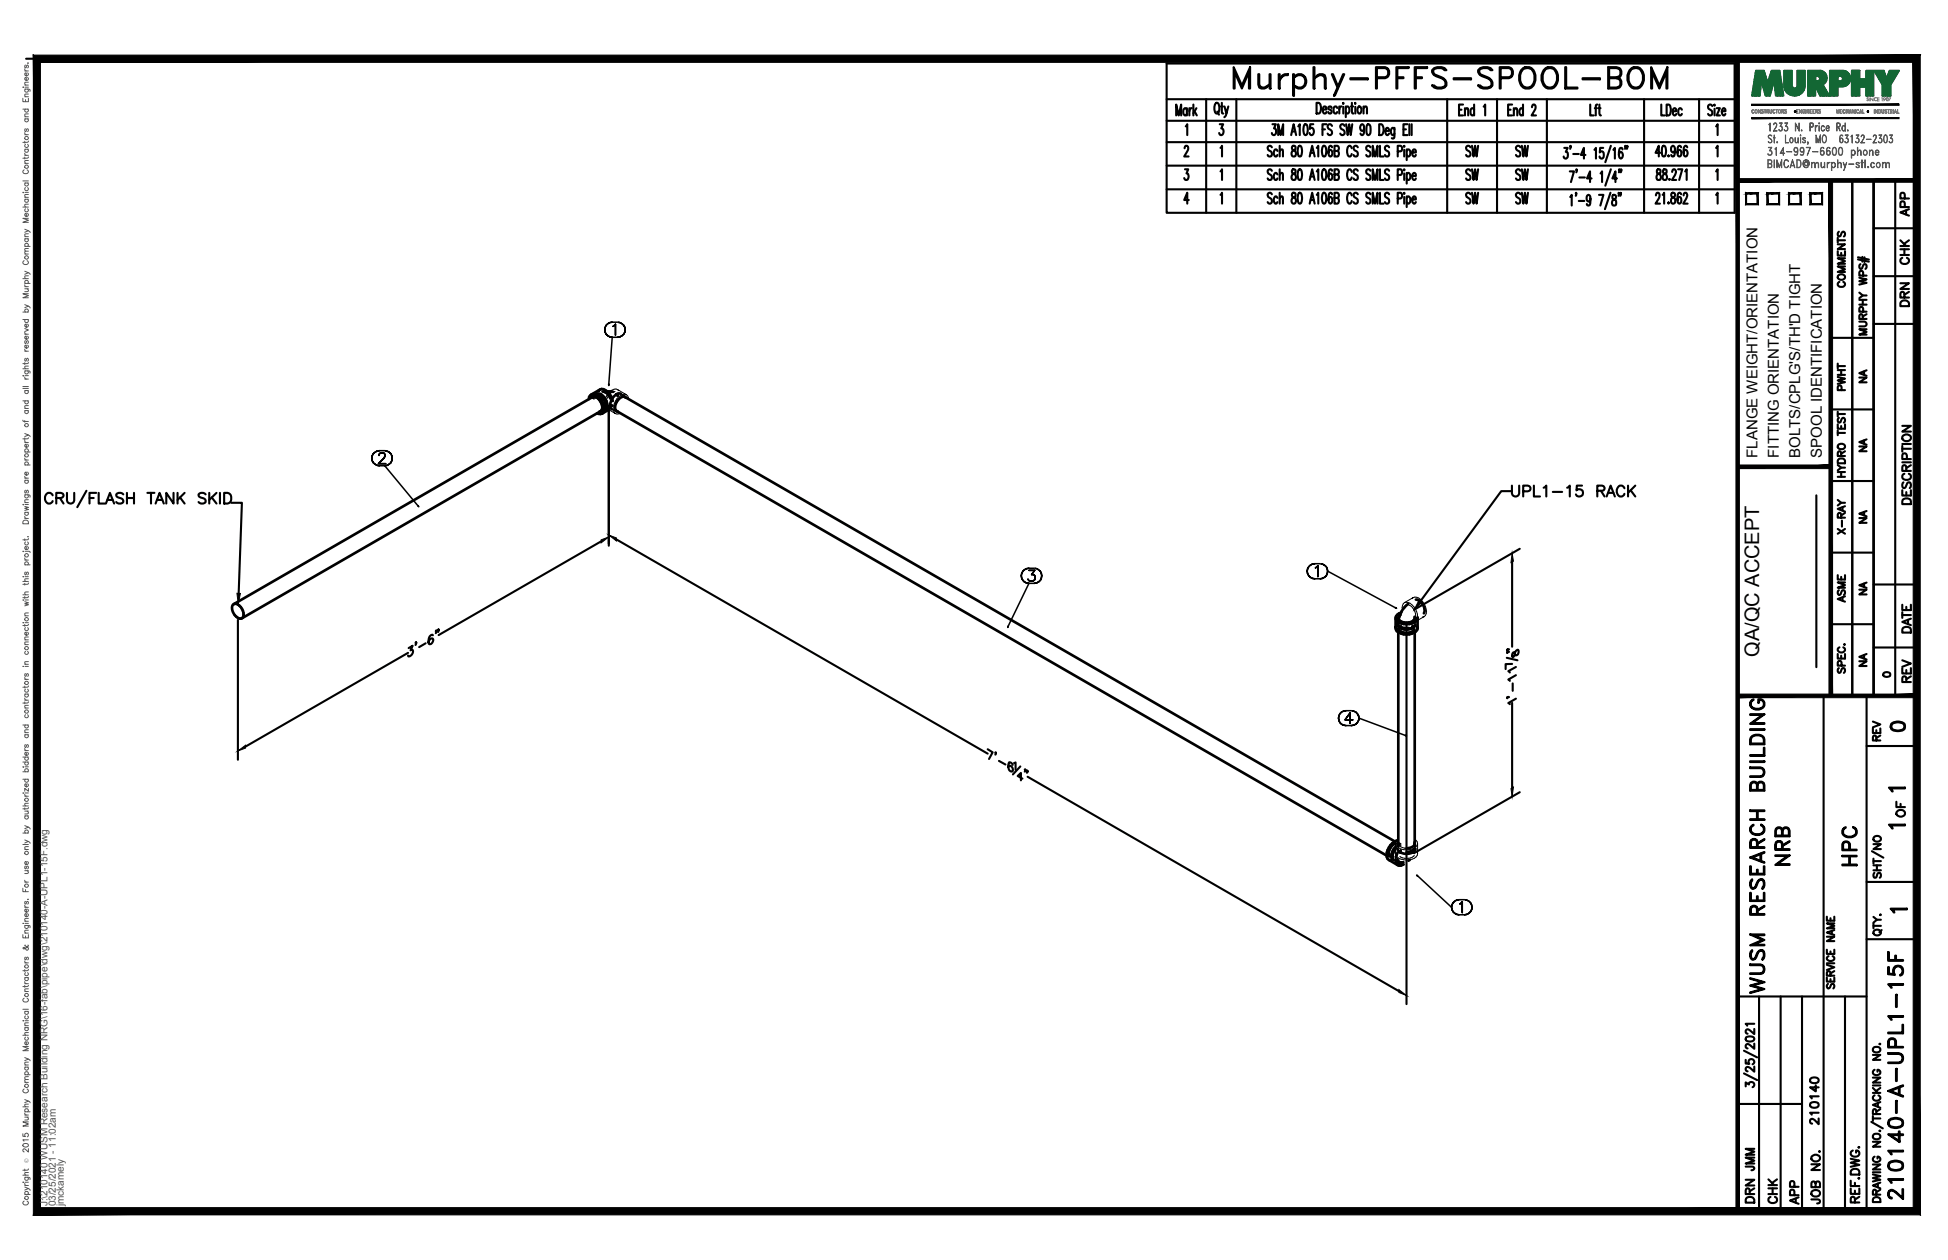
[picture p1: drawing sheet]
<svg xmlns="http://www.w3.org/2000/svg" width="432mm" height="279mm" viewBox="0 0 432 279" stroke-linecap="round" stroke-linejoin="round" font-family="sans-serif">
<defs><g id="words">
<text font-size="10.6" x="272.3" y="22.6">Murphy-PFFS-SPOOL-BOM</text>
<g font-size="6.6">
<text x="397.6" y="193" transform="rotate(-90 397.6 193)">NRB</text>
<text x="412.4" y="193" transform="rotate(-90 412.4 193)">HPC</text>
<text x="391.9" y="221.5" transform="rotate(-90 391.9 221.5)">WUSM RESEARCH BUILDING</text>
<text x="422.6" y="267.1" transform="rotate(-90 422.6 267.1)">210140-A-UPL1-15F</text>
</g>
<g font-size="5.7">
<text x="323.8" y="36">SW</text>
<text x="334.8" y="36">SW</text>
<text x="323.8" y="41.3">SW</text>
<text x="334.8" y="41.3">SW</text>
<text x="334.1" y="111.5">UPL1-15 RACK</text>
</g>
<g font-size="5.3">
<text x="323.8" y="46.2">SW</text>
<text x="334.8" y="46.2">SW</text>
<text x="417.7" y="163.3">0</text>
<text x="389.8" y="260.7" transform="rotate(-90 389.8 260.7)">JMM</text>
<text x="389.8" y="267.8" transform="rotate(-90 389.8 267.8)">DRN</text>
<text x="399.7" y="268.1" transform="rotate(-90 399.7 268.1)">APP</text>
</g>
<g font-size="4.9">
<text x="424" y="49" transform="rotate(-90 424 49)">APP</text>
<text x="424" y="59.6" transform="rotate(-90 424 59.6)">CHK</text>
<text x="409.9" y="64.9" transform="rotate(-90 409.9 64.9)">COMMENTS</text>
<text x="424" y="69.1" transform="rotate(-90 424 69.1)">DRN</text>
<text x="409.9" y="87.8" transform="rotate(-90 409.9 87.8)">PWHT</text>
<text x="424.4" y="112.9" transform="rotate(-90 424.4 112.9)">DESCRIPTION</text>
<text x="409.9" y="119.6" transform="rotate(-90 409.9 119.6)">X-RAY</text>
<text x="409.9" y="134.8" transform="rotate(-90 409.9 134.8)">ASME</text>
<text x="424.4" y="141.5" transform="rotate(-90 424.4 141.5)">DATE</text>
<text x="424.4" y="152.4" transform="rotate(-90 424.4 152.4)">REV</text>
<text x="417.7" y="165.5" transform="rotate(-90 417.7 165.5)">REV</text>
<text x="423" y="182.4" transform="rotate(-90 423 182.4)">OF</text>
<text x="403.9" y="250.5" transform="rotate(-90 403.9 250.5)">210140</text>
<text x="394.8" y="268.1" transform="rotate(-90 394.8 268.1)">CHK</text>
<text x="404.3" y="268.1" transform="rotate(-90 404.3 268.1)">JOB NO.</text>
</g>
<g font-size="4.4">
<text x="414.5" y="86.1" transform="rotate(-90 414.5 86.1)">NA</text>
<text x="414.5" y="101.2" transform="rotate(-90 414.5 101.2)">NA</text>
<text x="414.5" y="117.1" transform="rotate(-90 414.5 117.1)">NA</text>
<text x="414.5" y="133" transform="rotate(-90 414.5 133)">NA</text>
<text x="389.9" y="145.7" transform="rotate(-90 389.9 145.7)">QA/QC ACCEPT</text>
<text x="414.5" y="148.9" transform="rotate(-90 414.5 148.9)">NA</text>
</g>
<text font-size="4" x="416.3" y="151.3">0</text>
<g font-size="3.5">
<text x="417.3" y="176.7">1</text>
<text x="417.3" y="184.9">1</text>
<text x="417.7" y="203.6">1</text>
</g>
<g font-size="3.3">
<text x="389.5" y="101.5" transform="rotate(-90 389.5 101.5)">FLANGE WEIGHT/ORIENTATION</text>
<text x="394.3" y="101.5" transform="rotate(-90 394.3 101.5)">FITTING ORIENTATION</text>
<text x="399.1" y="101.5" transform="rotate(-90 399.1 101.5)">BOLTS/CPLG'S/TH'D TIGHT</text>
<text x="403.8" y="101.5" transform="rotate(-90 403.8 101.5)">SPOOL IDENTIFICATION</text>
</g>
<g font-size="2.2" fill="#545454">
<text x="10.5" y="267.5" transform="rotate(-90 10.5 267.5)">J:\210140 WUSM Research Building NRG\16-fab\pipe\dwg\210140-A-UPL1-15F.dwg</text>
<text x="12.4" y="267.5" transform="rotate(-90 12.4 267.5)">03/25/2021 - 11:02am</text>
<text x="14.1" y="267.4" transform="rotate(-90 14.1 267.4)">jmckamely</text>
</g>
<text font-size="1.3" fill="#545454" x="6.3" y="257.9" transform="rotate(-90 6.3 257.9)">Ó</text>
</g></defs>
<!-- layer: HP-HPC-WELD -->
<g fill="none" stroke="#000" stroke-width=".59">
<path d="M131 87.5a2.07 2.07 0 0 1 2.5 1.4 2.25 2.25 0 0 1 0 2.8M131.3 88l.6-.3-80.1 46.3a2.07 2.07 0 0 0 .9 3l.9 .1 80.1-46.2-.8 .4M131.3 88a2.09 2.09 0 0 1 2.2 2.4l-.4 .8M131.3 88l-.2 .2M132.2 87.3a.79 .79 0 0 1 1 .3v-.2a2.71 2.71 0 0 1 1.2 3.2l-.2 .2M132.4 91.6l.7 .2 .4-.1M132.4 87.5a2.38 2.38 0 0 1 1.7 3M132.7 86.6l.3-.2-2 1.1-.2 .3-.3 .7M133 87.6v.1v-.1M133 86.4a2.18 2.18 0 0 1 2.4 1.4l.4 1.1M133.5 86.8a2.16 2.16 0 0 1 1.8 1.6M133.9 86.9h2.1"/>
<path d="M134.4 90l-.1-.1 .1 .1M134.5 89.8l.1 .1-.1-.1M135 90.8l-1.5 .9M135.4 89.8l-.2 .1 .2-.1M135.5 90l.1-.1-.1 .1M136.7 91.2l.3 .1M136.9 87.6v.1v-.1M137.7 87.3a.79 .79 0 0 0-1.1 .3v-.2a2.76 2.76 0 0 0-1.1 3.2l.2 .2M138.5 88l.3 .2M51.8 134a1.74 1.74 0 0 1 2 1.4 1.47 1.47 0 0 1-.2 1.7M309.4 139.3a2.39 2.39 0 0 0 3 1.4 2.01 2.01 0 0 0 1.8-1.4M309.4 137a2.08 2.08 0 0 0 2.4 1.4 2.1 2.1 0 0 0 2.4-1.4v2.3"/>
<path d="M309.8 138.5a1.94 1.94 0 0 0 2.5 1.1l.9-.3-.1-.1a.72 .72 0 0 0 .7-.7M309.8 138.2a1.94 1.94 0 0 0 2.5 1.1M310 138.7l.5 .5-.1 .1 .1-.1a2.41 2.41 0 0 0 3-.5M310 139.6a2.32 2.32 0 0 0 3.5 0M310.5 136.3a.75 .75 0 0 0-.5 .8 .75 .75 0 0 0 .5 .7 2.56 2.56 0 0 0 3-.5v-.5M310.5 138.9l-.1 .1 .1-.1M310.6 135.8a1.54 1.54 0 0 0-1.2 1.2v2.3v-.4M312.2 133.9l-.6 .5a5.8 5.8 0 0 0-1.6 3.2M313.1 138.9l.1 .1-.1-.1M313.8 133a2.39 2.39 0 0 1 1.8 3M314.1 138.9l.1 .4M314.2 136.9l-.6 1.1"/>
<path d="M310 140.2v47.4M313.6 140.2v47.4v-.5a1.63 1.63 0 0 1-1.8 1M307.9 190.7l.3 .1M308.4 189.9l.1-.1-.1 .1M308.4 189.9l.2 .7M308.8 189.9l-.2 .1 .2-.1M309.2 186.6l-171.2-98.9 .5 .3a2.14 2.14 0 0 0-2.2 2.4l.4 .8-.5-.3 171.2 98.8M309.4 187.8l-.6 .7-.4 1.4M309.4 187.9l-.7 1a1.57 1.57 0 0 0 0 1.5M309.4 188.2l-.3 .4a2.04 2.04 0 0 0-.3 2.1M309.4 187a2.51 2.51 0 0 0-1.5 2.9M309.6 191l.8 .2h.7"/>
<path d="M309.6 186.4a3.3 3.3 0 0 0-2 4l2.2 1.4a1.39 1.39 0 0 1-.4-1.3M309.7 190.5a.75 .75 0 0 0 .3 .8 .75 .75 0 0 0 .8 0M309.8 188.2a1.94 1.94 0 0 0 2.5 1.1 1.5 1.5 0 0 0 1.5-1.1M309.8 189l-.4 1.1M310.4 188.7h.1h-.1M310.5 188.9l-.1 .1 .1-.1M311.1 191.7a1.28 1.28 0 0 1-1.3 .1M312.5 190.7l-.3 .2M313.1 188.9l.1 .1-.1-.1M313.2 188.7h-.1h.1M313.5 188.2a1.71 1.71 0 0 1-1.7 .8M313.5 186.8l.1 .3"/>
</g>
<g fill="none" stroke="#000" stroke-width=".34">
<path d="M134.1 73.1v.5v-.5M134.1 72.6v.5v-.5M134.1 73.6l.3 .5-.3-.5M134.4 72.1l-.3 .5 .3-.5M134.4 74.1l.3 .4-.3-.4M134.7 71.8l-.3 .3 .3-.3M134.7 74.5l.5 .2-.5-.2M135.2 71.5l-.5 .3 .5-.3M135.2 74.7l.5 .1-.5-.1M135.7 71.4l-.5 .1 .5-.1M135.7 71.4h1.2M135.9 72.4l.2-.2-.2 .2"/>
<path d="M136.1 72.2l.3-.3-.3 .3M136.4 71.9v2.4v-2.4M136.9 74.8l.5-.1-.5 .1M136.9 74.8h-1.2l-.8 10.4M137.4 71.5l-.5-.1 .5 .1M137.4 74.7l.5-.2-.5 .2M137.9 71.8l-.5-.3 .5 .3M137.9 74.5l.3-.4-.3 .4M138.2 72.1l-.3-.3 .3 .3M138.2 74.1l.3-.5-.3 .5M138.5 72.6l-.3-.5 .3 .5M138.5 73.6l.1-.5-.1 .5"/>
<path d="M138.6 73.1l-.1-.5 .1 .5M84.1 99.9l-.5 .1 .5-.1M84.1 99.9h1.2M130.4 88h.5l.8 .5M131.2 87.6v.3l.7 .4M134.9 85.2v.3zM135.4 89.8l-.8 .4h-.5M135.6 89.9l-.7 .5v.3M82.4 101.6l.1 .5-.1-.5M82.5 101.1l-.1 .5 .1-.5M82.5 102.1l.2 .5-.2-.5M82.7 100.6l-.2 .5 .2-.5"/>
<path d="M82.7 102.6l.4 .3-.4-.3M83.1 100.3l-.4 .3 .4-.3M83.1 102.9l.5 .3-.5-.3M83.6 100l-.5 .3 .5-.3M83.6 103.2l.5 .1-.5-.1M83.9 102.8h1.6h-1.6M84 101v-.1v.1M84 100.9l.1-.2-.1 .2M84.1 100.7l.1-.2-.1 .2M84.1 103.3h1.2M84.2 100.5l.3-.1-.3 .1M84.5 100.4h.4h-.4"/>
<path d="M84.9 100.4l.3 .1-.3-.1M85 101.7l-1.1 1.1 1.1-1.1M85.2 100.5v.2v-.2M85.2 101.3l-.2 .4 .2-.4M85.2 100.7l.2 .2-.2-.2M85.3 103.3l.5-.1-.5 .1M85.3 103.3l7.4 8.9M85.4 101.1l-.2 .2 .2-.2M85.4 100.9v.2v-.2M85.8 100l-.5-.1 .5 .1M85.8 103.2l.5-.3-.5 .3M86.3 100.3l-.5-.3 .5 .3"/>
<path d="M86.3 102.9l.3-.3-.3 .3M86.6 100.6l-.3-.3 .3 .3M86.6 102.6l.3-.5-.3 .5M86.9 101.1l-.3-.5 .3 .5M86.9 102.1v-.5v.5M86.9 101.6v-.5v.5M92.7 112.2l.1 .2zM223.4 138.9v.2zM226.4 127.7l.1 .5-.1-.5M226.5 127.2l-.1 .5 .1-.5M226.5 128.2l.2 .5-.2-.5M226.7 126.7l-.2 .5 .2-.5"/>
<path d="M226.7 128.7l.4 .3-.4-.3M227.1 126.4l-.4 .3 .4-.3M227.1 129l.4 .3-.4-.3M227.5 126.1l-.4 .3 .4-.3M227.5 129.3l.6 .1-.6-.1M227.9 128.4l.2 .4zM228.1 126l-.6 .1 .6-.1M228.1 126.5h1.2h-1.2M228.1 128.8l.7 .1zM228.1 126h1.2M228.7 127.4h.3h-.3M229 127.4l.2 .1-.2-.1"/>
<path d="M229.1 128.8l-.3 .1 .3-.1M229.2 127.5l.1 .1-.1-.1M229.3 129.4l.5-.1-.5 .1M229.3 129.4h-1.2l-4.6 9.5M229.3 126.5l-.6 .9 .6-.9M229.3 128.6l-.2 .2 .2-.2M229.3 127.6l.1 .4-.1-.4M229.4 128l-.1 .6zM229.8 126.1l-.5-.1 .5 .1M229.8 129.3l.4-.3-.4 .3M230.2 126.4l-.4-.3 .4 .3M230.2 129l.4-.3-.4 .3"/>
<path d="M230.6 126.7l-.4-.3 .4 .3M230.6 128.7l.2-.5-.2 .5M230.8 127.2l-.2-.5 .2 .5M230.8 128.2l.1-.5-.1 .5M230.9 127.7l-.1-.5 .1 .5M289.8 126.6v.6v-.6M289.8 126.1v.5v-.5M289.8 127.2l.3 .5-.3-.5M290.1 125.7l-.3 .4 .3-.4M290.1 127.7l.3 .3-.3-.3M290.4 125.3l-.3 .4 .3-.4M290.4 128l.5 .3-.5-.3"/>
<path d="M290.9 125.1l-.5 .2 .5-.2M290.9 128.3h.6h-.6M291.5 125l-.6 .1 .6-.1M291.5 128.3h1.1M291.5 125h1.1M291.6 125.9l.2-.1-.2 .1M291.8 125.8l.3-.3-.3 .3M292.1 125.5v2.4v-2.4M292.6 128.3h.5h-.5M293.1 125.1l-.5-.1 .5 .1M293.1 128.3l.5-.3-.5 .3M293.6 125.3l-.5-.2 .5 .2"/>
<path d="M293.6 128l.4-.3-.4 .3M294 125.7l-.4-.4 .4 .4M294 127.7l.2-.5-.2 .5M294.2 126.1l-.2-.4 .2 .4M294.2 127.2l.1-.6-.1 .6M294.3 126.6l-.1-.5 .1 .5M294.3 126.6l15 8.2M309.4 134.7l.2 .2zM310.5 139.2l-.7 .4-.3 .5M310.5 138.9l-.7 .4-.3-.1M296.7 159.2l.1 .6-.1-.6M296.8 158.7l-.1 .5 .1-.5"/>
<path d="M296.8 159.8l.2 .4-.2-.4M297 158.3l-.2 .4 .2-.4M297.4 157.9l-.4 .4 .4-.4M297.8 157.7l-.4 .2 .4-.2M298.1 159.6h1.8h-1.8M298.4 157.6l-.6 .1 .6-.1M298.4 157.6h1.1M299.3 158.1l-1.2 1.5 1.2-1.5M299.3 158.1v2.3v-2.3M300 157.7l-.5-.1 .5 .1M300.5 157.9l-.5-.2 .5 .2M300.9 158.3l-.4-.4 .4 .4"/>
<path d="M301.1 158.7l-.2-.4 .2 .4M301.1 159.8l.1-.6-.1 .6M301.2 159.2l-.1-.5 .1 .5M301.2 159.2l10.4 3.9M297 160.2l.4 .4-.4-.4M297.4 160.6l.4 .2-.4-.2M297.8 160.8l.6 .1-.6-.1M298.4 160.9h1.1M299.5 160.9l.5-.1-.5 .1M300 160.8l.5-.2-.5 .2M300.5 160.6l.4-.4-.4 .4M300.9 160.2l.2-.4-.2 .4"/>
<path d="M311.6 163.1l.2 .1zM309.5 186.3l.3 .4 .7 .4M309.5 187.2l.3-.2 .7 .4M309.8 190.5v.9l-.2 .1M310.1 190.7v.8l.2 .5M314 194l.2 .3zM314.2 194.2l7.6 7M322.4 199.8l-.3 .4 .3-.4M322.9 199.6l-.5 .2 .5-.2M323.4 199.5l-.5 .1 .5-.1M323.4 199.5h1.2M324.1 200v2.4v-2.4"/>
<path d="M325.1 199.6l-.5-.1 .5 .1M325.6 199.8l-.5-.2 .5 .2M321.8 201.2v.5v-.5M321.8 200.6v.6v-.6M321.8 201.7l.3 .5-.3-.5M322.1 200.2l-.3 .4 .3-.4M322.1 202.2l.3 .3-.3-.3M322.4 202.5l.5 .3-.5-.3M322.9 202.8h.5h-.5M323.4 202.8h1.2M323.6 200.4l.2-.1-.2 .1M323.8 200.3l.3-.3-.3 .3"/>
<path d="M324.6 202.8h.5h-.5M325.1 202.8l.5-.3-.5 .3M325.6 202.5l.4-.3-.4 .3M326 200.2l-.4-.4 .4 .4M326 202.2l.2-.5-.2 .5M326.2 200.6l-.2-.4 .2 .4M326.2 201.7l.1-.5-.1 .5M326.3 201.2l-.1-.6 .1 .6"/>
</g>
<g fill="none" stroke="#000" stroke-width=".22">
<path d="M136.3 86.8a2.14 2.14 0 0 0-1.7 1.6M136.9 86.4a2.12 2.12 0 0 0-2.4 1.4l-.5 1.1M137.1 86.6l-.2-.2 1.9 1.1a2.05 2.05 0 0 0-2.4 1.4 2.11 2.11 0 0 0 0 2.8l-1.5-.9M137.5 91.6l-1.1 .1M138.8 87.5l.3 .3 .2 .7M311.3 134.9a.76 .76 0 0 1 .4-.7 .76 .76 0 0 1 .8 .1 2.44 2.44 0 0 1 1.1 2.8l-.4 .3M311.3 133.6a2.19 2.19 0 0 1 2.5 1.4 2.25 2.25 0 0 1 0 2.8l1.9-1.1-.4 .1M313 132.7l.3-.2-2 1.1a1.54 1.54 0 0 0-.4 1.7M313.3 132.5a2.15 2.15 0 0 1 2.4 1.4 2.13 2.13 0 0 1 0 2.8M309.4 187.1a2.39 2.39 0 0 0 3 1.3 2.01 2.01 0 0 0 1.8-1.3v2.2a2.1 2.1 0 0 1-2.4 1.4 2.08 2.08 0 0 1-2.4-1.4zM309.4 189v.3M310 186.1l-.6 .6v.4"/>
<path d="M310 186.8a1.14 1.14 0 0 0 1.3 1.3h.5M313.5 189.6a2.49 2.49 0 0 1-3.2 .3M313.6 186.1l.5 .6 .1 .4M314.1 189l.1 .3"/>
</g>
<!-- layer: PS-BDR -->
<g fill="#000" stroke="#000" stroke-width=".22">
<path d="M388.3 26.1v.2l32.6-.2zM388.3 26.3l32.6-.2v.2z"/>
<path d="M388.3 23.1v.3l32.6-.3zM388.3 23.4l32.6-.3v.3z"/>
<path d="M7.4 12.2v257.2l1.6-1.6zM7.4 12.2l1.6 1.6v254zM7.4 12.2l1.6 1.6 416.6-1.6zM9 13.8l416.6-1.6-1.5 1.6zM425.6 12.2l-1.5 1.6 1.5 255.6zM424.1 13.8l1.5 255.6-1.5-1.6zM7.4 269.4h418.2l-1.5-1.6zM9 267.8h415.1l-416.7 1.6z"/>
</g>
<!-- layer: PS-BDR-T -->
<g fill="none" stroke="#000" stroke-width=".47">
<path d="M415.3 40v114.3h-4.7v-114.2v114.2h-4.8v-114.2M387 42.9h2.6v2.4h-2.6zM391.8 42.9h2.6v2.4h-2.6zM396.6 42.9h2.5v2.4h-2.5zM401.3 42.9h2.6v2.4h-2.6zM411.8 57.5l2.5 .5M411.8 57.1l2.5 .5M412.4 58.6a.59 .59 0 0 0-.3 .5 .59 .59 0 0 0 .4 .5l.3-.1 .3-.8 .4-.1a.64 .64 0 0 1 0 1M412.8 57v1M413.3 57.1v1M405.8 74.9h9.5M412.1 71.3l1.4 .1a.52 .52 0 0 1 .2 .6 .52 .52 0 0 1-.4 .4h-1.2"/>
<path d="M412.1 61.6l1.7 .4-1.7 .3 1.7 .4-1.7 .4M412.1 67.5h1.7M412.1 66.5h1.7M412.1 64.9l.8 .6M412.9 70.7l-.1-.9-.4-.1-.3 .3v.7h1.7M412.9 66.5v1M413 69.1l-.1-.9-.5-.1-.3 .3v.7h1.7M413 61.1l-.1-.9-.5-.1-.3 .3v.7h1.7M413.8 73h-1.7l1.7 .6-1.7 .6h1.7M413.8 65.5h-.9l-.8 .6M413.8 69.7l-.9 .5M405.8 90.8h9.5"/>
<path d="M407.4 94.1v1h1.6v-1M407.4 96h1.6M407.4 91.3v1.1M407.4 95.4v1.1M407.4 91.8h1.6M407.4 98.7a.79 .79 0 0 1 1-.3 .79 .79 0 0 1 .5 .9 .78 .78 0 0 1-1 .3 .78 .78 0 0 1-.5-.9zM407.6 92.7a.59 .59 0 0 0-.3 .5 .59 .59 0 0 0 .4 .5l.3-.1 .3-.8 .4-.1a.65 .65 0 0 1 0 1M408.1 94.5v.6M402.6 109.8v38.1M405.8 106.7h9.5M407.4 105.7h1.6M407.4 104.7h1.6"/>
<path d="M407.4 103.1l.7 .6M407.4 102a.9 .9 0 0 1 1.6 .2v.5h-1.6zM408.1 101.1l-.1-.9-.3-.1-.3 .3v.7h1.6M408.1 104.7v1M409 103.7h-.9l-.7 .6M409 100.1l-.9 .5M405.8 122.5h9.5M405.8 138.4h9.5M407.4 145v1h1.6v-1M407.6 148.2a.59 .59 0 0 0-.3 .5 .59 .59 0 0 0 .4 .5l.3-.2 .3-.7 .4-.1a.65 .65 0 0 1 0 1M407.7 143.5a.59 .59 0 0 0-.3 .7 .59 .59 0 0 0 .6 .5h.4a.59 .59 0 0 0 .6-.5 .59 .59 0 0 0-.4-.7M408.1 145.4v.6"/>
<path d="M408.2 147.6l-.1-.9-.4-.2-.3 .4v.7h1.6M408.8 142.9h.2z"/>
</g>
<!-- layer: PS-DIM -->
<g fill="none" stroke="#000" stroke-width=".47">
<path d="M5.8 13h419M134.9 90v31M136.6 119.6l82.3 47.5M52.7 137.5v31M96.8 139.9l-.2 .1 .2-.1-.2 .5M97.2 139.6l-.1 .6M133.3 120l-36.1 20.8M311.8 138.1v84.6M335.2 124.6v18.8M336.9 121.7l-23.4 13.5M90.5 144.8l-36.1 20.8M90.6 143.7l.9-.5-.5 1 .4-.1a.96 .96 0 0 1-.9 1.4v-.1"/>
<path d="M92.3 142.5l-.2 .1 .1-.2 .1 .1-.2 .5M94.3 142.6l-1.4 .9M96 140.9l-.1-.2a1.37 1.37 0 0 0-.7 2.2 .79 .79 0 0 0 .7-.5 .79 .79 0 0 0-.1-.9l-.6 .3-.2 .7M334 145.9l2.4 .5M334.5 154.6h-.4v.2v-.2M334.5 144.6l-.3-.1-.1 .3v-.2M334.5 144h-.3l-.2 .2 .1 .1v-.3M335.2 147.2l-1.5 .1v1.1M335.2 155.9v18.8M335.3 151.5v1.7M335.4 144.7l-.2 .5 .1 .5 .3-.3 .4-1 .4-.3a.64 .64 0 0 1 .2 .8 .64 .64 0 0 1-.7 .3l-.3-.6zM336 154.9l-1.7 1 .4 .3"/>
<path d="M336 149.7l-1.7 1 .4 .3M336 147.9l-1.7 .9 .4 .3M218.9 166.1l1.1 .7-.8 1.5M220.8 166.9h-.2h.2l-.2 .4M221.4 168.7l1.5 .8M224.5 169.6l-.4-.5-.4-.1a1.31 1.31 0 0 0 .6 2.1 .74 .74 0 0 0 .1-.9 .74 .74 0 0 0-.8-.3l-.1 .2M224.8 169.2l.3-.1v1.6M226.2 170l-1.7 1.7M226.6 172.7l-1-.6 .7-.7v1.6M227.3 170.7l-.2-.1 .2 .1-.2 .4M227.8 171l-.2-.1 .2 .1-.2 .4M227.8 172.2l82.3 47.6"/>
<path d="M336.9 175.7l-23.4 13.5"/>
</g>
<!-- layer: 0 -->
<g fill="none" stroke="#000" stroke-width=".47">
<path d="M415.3 40v114.3M420.1 40v114.3M415.3 50.6h9.5M415.3 61.2h9.5M415.3 71.8h9.5M415.3 129.6h9.5M415.3 143.6h9.5M386.6 238l2.9 1.5M386.6 233l2.9 1.5M387 235v.8l.8 .1a.62 .62 0 0 1 0-.9 .62 .62 0 0 1 .9 .1 .62 .62 0 0 1-.2 .9M387 230l.8-.2a.85 .85 0 0 1 1.1 .6 1.14 1.14 0 0 1-1.9 0zM388.9 236.5v1.1l-1-.8-.6-.2-.3 .3v.3l.4 .4"/>
<path d="M388.9 231.4v1.2l-1-.8-.6-.3-.3 .2v.5l.4 .3M388.9 228.2v1.1l-1-.8-.6-.3-.3 .2v.5l.4 .3M388.9 227h-1.9l.3 .4M387 240.9v-.9l.7 .5a.59 .59 0 0 1 .9-.5 .59 .59 0 0 1-.1 1.1"/>
</g>
<g fill="#000" stroke="#000" stroke-width=".22">
<path d="M384.8 13l.8 255.6v-255.6zM384.8 13l.8 255.6h-.8z"/>
<path d="M385.2 39.6v.8l39.6-.8zM385.2 40.4l39.6-.8v.8z"/>
<path d="M424.5 40l.8 114.3v-114.3zM424.5 40l.8 114.3h-.8z"/>
<path d="M385.2 153.9v.8l39.6-.8zM385.2 154.7l39.6-.8v.8z"/>
</g>
<!-- layer: PS-LOGO -->
<g fill="none" stroke="#545454" stroke-width=".22">
<path d="M5.1 19.3h.1zM5.5 19.8h.9l.2 .1v.4M5.5 15.3v.3l.3 .1M5.5 18.9h.8M5.5 15.7h.8M5.5 19.3h.8M5.7 19.8a.38 .38 0 0 0-.1 .5 .38 .38 0 0 0 .6 0 .38 .38 0 0 0-.1-.5M5.7 14.4l-.2 .3v.3h.3l.1-.4 .2-.2 .2 .3-.2 .4M6.1 17.2a.38 .38 0 0 1 .1 .5 .38 .38 0 0 1-.6 0 .38 .38 0 0 1 .1-.5h.1v.7M6.1 16.2a.38 .38 0 0 1 .1 .5 .38 .38 0 0 1-.6 0 .38 .38 0 0 1 .1-.5h.1v.6M6.2 13.9v.1zM6.3 18.2l-.8 .1v.3l.2 .3"/>
<path d="M5.1 21.8v.7h1.2v-.7M5.1 24.2h1.2M5.4 37.7a.43 .43 0 0 0-.3 .5 .43 .43 0 0 0 .4 .3h.3a.43 .43 0 0 0 .5-.3 .43 .43 0 0 0-.3-.5M5.5 34v.3l.3 .1M5.5 29.4v.3l.3 .2M5.5 31.3v.4M5.5 34.8v.4M5.5 36.2h.8M5.5 34.4h.8M5.5 33.1h.8M5.5 29.9h.8M5.5 26.4h.8"/>
<path d="M5.5 25.9h.8M5.5 21.4h.8M5.7 33.1a.38 .38 0 0 0-.1 .5 .38 .38 0 0 0 .6 0 .38 .38 0 0 0-.1-.5M5.7 32a.4 .4 0 0 0-.1 .6 .4 .4 0 0 0 .6 0 .4 .4 0 0 0-.1-.6M5.7 28.6l-.2 .2v.3h.3l.1-.4 .2-.1 .2 .2-.2 .4M5.7 26.4a.38 .38 0 0 0-.1 .5 .38 .38 0 0 0 .6 0 .38 .38 0 0 0-.1-.5M5.7 24.2a.38 .38 0 0 0-.1 .6 .38 .38 0 0 0 .6 0 .38 .38 0 0 0-.1-.6M5.7 22.1v.4M6.3 35.6h-.8v.3l.2 .3M6.3 34.8l-.3 .3h-.9M6.3 31.3l-.3 .3h-.9M6.3 25.3h-.8v.3l.2 .3"/>
<path d="M6.3 20.9h-.8v.3l.2 .2M391.9 34.2l.2 .2M392 36.3l.6-.1v-.6l-.6-.1v1.6l.6-.1v-.6h-.6M392.1 30a.44 .44 0 0 1 .7 .2 .38 .38 0 0 0-.6-.2 .38 .38 0 0 0-.1 .5l.4 .3a.46 .46 0 0 1 .2 .7 .46 .46 0 0 1-.7-.1 .41 .41 0 0 0 .6 .1 .41 .41 0 0 0 0-.6l-.6-.4zM392.3 33.3a.53 .53 0 0 1 .5 .8 .53 .53 0 0 1-.9 0 .47 .47 0 0 0 .7 .2l.2-.3M392.4 27.2l-.1 1.9v-1.7l-.2 .2zM392.4 36.3l.3 .1v.6l-.8 .2v-1.8l.8 .2v.6l-.3 .2M392.5 33.4a.51 .51 0 0 1 .3 .5 .51 .51 0 0 1-.3 .5M392.7 32.8l-.7-.1h.8l-.5 .7M392.7 32.7l-.5 .7 .4 .1 .2 .3M393.1 30.5l.4 .1zM393.1 29l.8 .1h-.8l.7-1.3-.2-.5h-.2l-.3 .4 .1-.3a.39 .39 0 0 1 .6 0 .39 .39 0 0 1 0 .5l-.7 1.2"/>
<path d="M393.3 35.4v1.8zM393.3 29.9v1.8zM393.4 33l.4-.3v1.7l-.1-1.6zM393.9 35.4l.5 1.5 .6-1.5v1.8l-.1-1.4-.5 1.4-.5-1.4v1.4zM393.9 31.4l.1 .3zM393.9 31.5l.1 .1zM394.4 28.8l.1 .2M394.7 27.9a.55 .55 0 0 1 .4 .7 .55 .55 0 0 1-.7 .4l-.1-.3 .4 .3 .3-.4M394.7 33.9l.9 .1h-1l.7-1.3v1.7v-1.5l-.6 1.1M394.8 28l.2 .5-.2 .5M395 27.3l-.6-.1h.6l-.3 .8M395 27.2l-.4 .8 .4 .1v.3"/>
<path d="M395.5 28.8l.2 .2M395.7 35.5a.47 .47 0 0 1 .7 .3l-.3-.3h-.3a1.08 1.08 0 0 0 0 1.6h.3l.3-.3a.44 .44 0 0 1-.4 .4 .44 .44 0 0 1-.5-.4l-.1-.7zM395.8 29.9v1.7l.7 .1h-.7zM395.8 27.9a.55 .55 0 0 1 .5 .7 .55 .55 0 0 1-.7 .4l-.1-.3 .4 .3 .4-.4M396 28l.3 .5-.3 .5M396 33.6l1.2 .1zM396.2 27.3l-.6-.1h.7l-.5 .8M396.2 27.2l-.4 .8 .3 .1 .2 .3M396.9 30.6a.57 .57 0 0 1 .7 .4 .57 .57 0 0 1-.4 .7l-.3-.1-.2-.4zM396.9 36.8h.8M397 30.6a.52 .52 0 0 1 .4 .5 .52 .52 0 0 1-.4 .5l-.2-.4zM397 36.7h.7"/>
<path d="M397.3 35.4l.6 1.8-.6-1.5-.5 1.5zM397.7 33.3l.3 .4 .3-.1 .2-.3M397.7 33.1l.3-.3h.3l.2 .3M397.8 34.3h.5M397.9 30.5l.1 1 .3 .1 .3-.2-.3 .3-.3-.1-.1-.2zM398 27.2l.8 1.6v-1.6v1.9l-.8-1.6v1.6zM398 32.8l-.3 .4 .3 .5M398.2 32.8a1.22 1.22 0 0 1 .1 1.6M398.3 35.4h.5a1.05 1.05 0 0 1 0 1.8h-.5zM398.3 35.5a.84 .84 0 0 1 .9 .5 .84 .84 0 0 1-.2 .9l-.7 .2zM398.5 33.5l-.2 .2a.49 .49 0 0 1-.6-.2 .49 .49 0 0 1 .1-.6 .49 .49 0 0 1 .7 0v.4a.81 .81 0 0 1-.5 1.1l-.3-.2 .1 .2M398.5 33.3l-.3 .4"/>
<path d="M398.6 30.5v1.2zM399 30l.1-.1v.3zM399.1 33.3l.3 .4 .3-.1 .1-.3M399.1 33.1l.3-.3h.3l.1 .3M399.1 30h.1M399.1 30.5v1.2zM399.1 34.3h.6M399.4 28.8v.3l-.1-.1zM399.4 28.9h.1M399.4 32.8a.51 .51 0 0 0-.3 .4 .51 .51 0 0 0 .3 .5M399.5 32.8a1.22 1.22 0 0 1 .1 1.6M399.6 31.5h.6"/>
<path d="M399.6 30.8l.6 .6-.2 .3-.4-.1v-.2l.1 .2M399.6 30.7h.6M399.7 30.6v.3M399.8 33.5l-.1 .2a.5 .5 0 0 1-.7-.5 .5 .5 0 0 1 .7-.4l.2 .5a.83 .83 0 0 1-.5 1.1l-.3-.2 .1 .2M399.8 33.3l-.3 .4M399.9 35.6a.74 .74 0 0 1 1 .2 .74 .74 0 0 1-.1 1l-.1-1 .1 .9a.68 .68 0 0 0-.3-1.2 .68 .68 0 0 0-.8 .9 .66 .66 0 0 0 .4 .7 .66 .66 0 0 0 .7-.2 .7 .7 0 0 1-.9 .1 .7 .7 0 0 1-.2-.8zM400 36l.2-.2 .4 .1 .1 .2-.5-.2-.2 .3 .1 .4 .4 .1 .2-.2-.1 .2-.4 .1-.2-.2zM400.1 30.6l.1 .2-.2-.3-.4 .1v.2l.6 .5M400.1 31.2v.4M400.7 31.5h.1M400.8 31.9l-.1-.5 .1 .4-.2 .2M400.8 31.7v.1"/>
<path d="M401.3 28.1l.6-.1v-.6l-.6-.1-.1 1.8v-1.9h.5l.2 .4v.4l-.2 .2h-.4M401.3 32.7l-.7 1.7 .7-1.7h-.9l.9 .1M401.6 36v1.2zM401.8 33.6l1.2 .1zM401.8 36.1h.5l.1 1.1-.2-1-.3-.1-.3 .3zM402.4 27.8v1.3zM402.5 29.9l.5 1.5 .5-1.5v1.8l-.1-1.4-.4 1.4-.4-1.4-.1 1.4zM402.6 36.1h.4l.1 1.1-.1-1-.3-.1-.3 .3zM402.6 27.9l.3-.1-.3 .2-.2 .4zM403.2 27.2l.1 .1v.2zM403.2 27.3h.1M403.2 27.8l.1 1.3z"/>
<path d="M403.5 34l.4 .4 .3-.1 .1-.3M403.5 33.8l.4-.4 .3 .1 .1 .3M403.6 36l.2 1 .3 .1 .3-.2-.3 .3-.4-.1zM403.7 32.8h.5M403.8 32.8l-.2 .2a1.17 1.17 0 0 0 .2 1.4M403.8 27.9l.4-.1 .2 .4-.2-.3a.54 .54 0 0 0-.4 .6 .54 .54 0 0 0 .4 .5l.2-.3-.2 .4h-.2l-.3-.5zM403.8 33.4l-.3 .5M404.1 33.4l.2 .5-.2 .5M404.1 30l.2-.1a.95 .95 0 0 1 .6 .9 .95 .95 0 0 1-.6 .9 1.24 1.24 0 0 1-.2-1.7zM404.1 30.1l.2-.1a.87 .87 0 0 1 .5 .8 .87 .87 0 0 1-.5 .8 1.19 1.19 0 0 1-.2-1.5zM404.2 32.8l.1 .1-.4-.2a1.42 1.42 0 0 0-.2 1.7 .49 .49 0 0 0 .6-.2 .49 .49 0 0 0-.1-.7 .49 .49 0 0 0-.7 .1M404.4 36l.1 1.2z"/>
<path d="M404.8 28.4h.6l-.2-.5a.54 .54 0 0 0-.4 .6 .54 .54 0 0 0 .4 .5l.2-.3-.2 .4a.63 .63 0 0 1-.4-.6 .63 .63 0 0 1 .4-.7l.3 .7h-.7M404.9 34l.3 .4 .3-.1 .2-.3M404.9 33.8l.3-.4 .3 .1 .2 .3M405 36l.1 1.2zM405.1 32.8h.5M405.1 32.8l-.1 .2a1.17 1.17 0 0 0 .2 1.4M405.2 33.4l-.3 .5M405.3 36.1l.3-.1-.5 .5zM405.4 33.4l.3 .5-.3 .5M405.5 32.8l.2 .1a.36 .36 0 0 0-.6-.1l-.2 .6v.8l.2 .2a.49 .49 0 0 0 .6-.2 .49 .49 0 0 0-.1-.7 .49 .49 0 0 0-.7 .1M406 36v1.8zM406.2 36.1a.53 .53 0 0 1 .7 .5 .53 .53 0 0 1-.7 .5l-.2-.2 .3 .2a.51 .51 0 0 0 .5-.5 .51 .51 0 0 0-.5-.5l-.3 .2z"/>
<path d="M406.3 32.8l.4-.1a1.13 1.13 0 0 1 0 1.7h-.1a1.28 1.28 0 0 1-.3-1.6zM406.3 34.3h.6M406.3 32.8h.6M406.4 32.8l-.2 .6 .2 1M406.8 32.8l.2 .6-.2 1M407.2 28.1l.6-.1v-.6l-.6-.1-.1 1.8v-1.9l.7 .1 .1 .7-.3 .2h-.4M407.3 35.4l.1 1.8zM407.5 28.2l.4 .9-.3-.9M407.6 36.1h.5l.1 1.1-.2-1-.3-.1-.3 .3zM407.7 32.8l.3-.1a1.13 1.13 0 0 1 0 1.7h-.1a1.28 1.28 0 0 1-.2-1.6zM407.7 34.3h.5M407.7 32.8h.5"/>
<path d="M407.8 32.8l-.2 .6 .2 1M407.8 31.3l.3 .3 .4-.3M407.8 31l.3-.3 .4 .3M408 30.1h.4M408 30l-.1 .3a1.28 1.28 0 0 0 .2 1.3M408.1 30.7l-.3 .4M408.2 32.8l.2 .6-.2 1M408.2 30.7l.3 .4-.3 .5M408.4 30l.1 .2a.33 .33 0 0 0-.5-.2l-.2 .7 .2 .9a.48 .48 0 0 0 .5-.5 .48 .48 0 0 0-.5-.4l-.2 .1M408.5 27.9l.3-.1 .2 .3-.2-.2a.54 .54 0 0 0-.5 .6 .54 .54 0 0 0 .5 .5l.2-.2-.2 .3-.5-.3zM409 27.2l.1 1.9zM409 37l-.5-1 .5 1.2"/>
<path d="M409 31.4l.1 .2M409.2 30.7l.4 .1 .1 .2M409.3 30.6a.53 .53 0 0 1 .4 .6 .53 .53 0 0 1-.7 .4v-.2a.36 .36 0 0 0 .6 .1l.1-.2M409.3 36l-.6 1.8zM409.4 30.7l.3 .4-.3 .5M409.6 28.8v.3zM409.6 28.9v.1zM409.6 30l-.6-.1h.7l-.4 .8M409.6 29.9l-.4 .8M409.8 36.4h1.1zM410.4 33.3v1.7zM410.6 33.3a.53 .53 0 0 1 .7 .6 .53 .53 0 0 1-.7 .5l-.2-.2 .3 .2a.51 .51 0 0 0 .5-.5 .51 .51 0 0 0-.5-.6l-.3 .2z"/>
<path d="M410.6 29.9l-.1 1.8v-1.6l-.2 .2zM411.3 31.4l.2 .2M411.5 37h.6M411.5 36.4l.6 .3v.2a.38 .38 0 0 1-.3 .3 .38 .38 0 0 1-.4-.3l.2 .2M411.5 36.2h.6M411.6 36.1v.3M411.6 30.6a.52 .52 0 0 1 .5 .6 .52 .52 0 0 1-.7 .4l-.1-.2a.36 .36 0 0 0 .6 .1l.2-.2M411.7 32.7l.1 1.7zM411.8 30.7l.3 .4-.1 .3-.2 .2M412 36.1l.1 .2a.38 .38 0 0 0-.3-.3 .38 .38 0 0 0-.4 .3l.7 .5M412 36.7v.4M412 33.3h.5v1.1v-.8l-.2-.3-.5 .3z"/>
<path d="M412 30l-.6-.1h.7l-.5 .8M412 29.9l-.4 .8 .3 .1 .2 .2M412.5 36l.5 .1zM412.5 31.6l.8 .1h-.8l.7-1.3-.2-.4h-.2l-.3 .3 .1-.2a.39 .39 0 0 1 .6-.1 .39 .39 0 0 1 0 .6l-.7 1.1M412.7 35.4l.1 1.8zM413.2 33.3a.54 .54 0 0 1 .7 .6 .54 .54 0 0 1-.7 .5l-.2-.5zM413.4 35.4l.1 1.8zM413.7 30.8l1 .1zM414 36.9l.2 .1-.1 .2zM414 37l.1 .1zM414.4 33.3v1.1zM414.6 33.3h.5l.1 1.1-.1-1-.3-.1-.4 .3z"/>
<path d="M414.7 36.3l.3-.3 .4 .1v.3v-.2a.46 .46 0 0 0-.7 .4 .46 .46 0 0 0 .7 .4v-.1l-.2 .3a.59 .59 0 0 1-.5-.3 .59 .59 0 0 1 0-.6zM415.2 31.6l.8 .1h-.9a1.94 1.94 0 0 0 .8-1.4l-.2-.3h-.3l-.2 .3 .1-.2 .4-.2 .2 .5-.7 1.3M415.7 33.8h.7l-.2-.5a.48 .48 0 0 0-.5 .6 .48 .48 0 0 0 .6 .4l.1-.2-.1 .3a.53 .53 0 0 1-.6-.5 .53 .53 0 0 1 .6-.6l.2 .6h-.8M416 36.3l.1-.2a.53 .53 0 0 1 .7 .5 .53 .53 0 0 1-.7 .5l-.1-.2zM416.4 31.4l.2 .2M416.7 30.6a.53 .53 0 0 1 .5 .6 .53 .53 0 0 1-.7 .4l-.2-.2 .5 .2 .3-.3M416.9 30.7l.2 .4-.2 .5M417.1 30l-.6-.1h.6l-.4 .8M417.1 29.9l-.5 .8 .4 .1 .1 .2M417.3 36l.1 1.2zM417.5 36.1h.5l.1 1.1-.1-.8-.2-.3-.4 .3zM417.7 30l.3-.1a1.32 1.32 0 0 1 0 1.8l-.3-.1-.2-.7z"/>
<path d="M417.7 31.5h.5M417.7 30.1h.5M417.8 30l-.2 .7 .2 .9M418.2 30l.1 .7-.1 .9M418.3 36.1h.4l.1 1.1-.1-1-.3-.1-.3 .3zM418.8 31.4l.2 .2M419.1 30.6a.53 .53 0 0 1 .4 .6 .53 .53 0 0 1-.7 .4v-.2a.36 .36 0 0 0 .6 .1l.1-.2M419.3 30.7l.2 .4-.2 .5M419.4 30l-.6-.1h.7l-.4 .8M419.4 29.9l-.4 .8 .4 .1 .1 .2M5.1 42.7h.1zM5.1 45.9h1.2"/>
<path d="M5.1 40.1h1.2M5.4 57.8a.43 .43 0 0 0-.3 .5 .43 .43 0 0 0 .4 .4h.3a.43 .43 0 0 0 .5-.4 .43 .43 0 0 0-.3-.5M5.5 50.8l.8 .4-.8 .3M5.5 56.3h.8M5.5 54.6h1.2M5.5 52.9h.8M5.5 52.5h.8M5.5 44.2h.8M5.5 43.8h.8M5.5 40.6h.8M5.5 42.7h.8M5.7 54.6a.38 .38 0 0 1-.1-.5 .38 .38 0 0 1 .6 0 .38 .38 0 0 1-.1 .5"/>
<path d="M5.7 52.9a.38 .38 0 0 0-.1 .6 .38 .38 0 0 0 .6 0 .38 .38 0 0 0-.1-.6M5.7 46.3a.38 .38 0 0 0-.1 .6 .38 .38 0 0 0 .6 0 .38 .38 0 0 0-.1-.6M5.7 44.2a.38 .38 0 0 0-.1 .5 .38 .38 0 0 0 .6 0 .38 .38 0 0 0-.1-.5M5.7 41.6a.38 .38 0 0 0-.1 .6 .38 .38 0 0 0 .6 0 .38 .38 0 0 0-.1-.6M5.7 40.6a.38 .38 0 0 0-.1 .5 .38 .38 0 0 0 .6 0 .38 .38 0 0 0-.1-.5M6.1 47.3a.38 .38 0 0 1 .1 .6 .38 .38 0 0 1-.6 0 .38 .38 0 0 1 .1-.6h.1v.7M6.3 55.7l-.8 .1v.2l.2 .3M6.3 55.1h-.8v.3l.2 .3M6.3 51.8l-.8 .1v.3l.2 .3M6.3 51.2l.4 .4M6.3 48.4h-1.2l1.2 .4-1.2 .5h1.2M6.3 45.3h-.8v.3l.2 .3"/>
<path d="M6.3 43.1l-.8 .1v.3l.2 .3M5.1 70.9h1.2M5.1 69.2h1.2M5.1 61.8h1.2M5.5 77.4v.3l.3 .2M5.5 73.7v.2l.3 .2M5.5 72.8l.8 .4-.8 .3M5.5 67.5l.8 .4-.8 .3M5.5 63.1v.3l.3 .2M5.5 60.1l.8 .4-.8 .3M5.5 77.9h.8M5.5 74.1h.8"/>
<path d="M5.5 64h.8M5.5 63.6h.8M5.5 62.9h1.2M5.7 79.4l-.2 .3v.3h.3l.1-.4 .2-.2 .2 .3-.2 .4M5.7 75.6l-.2 .2v.3h.3l.1-.4 .2-.1 .2 .2-.2 .4M5.7 70.9a.38 .38 0 0 0-.1 .5 .38 .38 0 0 0 .6 0 .38 .38 0 0 0-.1-.5M5.7 69.2a.38 .38 0 0 1-.1-.6 .38 .38 0 0 1 .6 0 .38 .38 0 0 1-.1 .6M5.7 62.9a.38 .38 0 0 1-.1-.6 .38 .38 0 0 1 .6 0 .38 .38 0 0 1-.1 .6M6 64l.3 .3-.1 .3-.7 .1M6.1 76.5a.38 .38 0 0 1 .1 .6 .38 .38 0 0 1-.6 0 .38 .38 0 0 1 .1-.6h.1v.7M6.1 74.5a.38 .38 0 0 1 .1 .6 .38 .38 0 0 1-.6 0 .38 .38 0 0 1 .1-.6h.1v.7M6.1 71.9a.38 .38 0 0 1 .1 .5 .38 .38 0 0 1-.6 0 .38 .38 0 0 1 .1-.5h.1v.6"/>
<path d="M6.3 67.9l.4 .4M6.3 65.1h-1.2l1.2 .5-1.2 .4h1.2M6.3 61.2h-.8v.3l.2 .3M6.3 60.5l.4 .4M5.1 93.2l.2 .3h1M5.1 83.3h.1zM5.1 88.9h1.2M5.1 86.1h1.2M5.1 85.7h1.2M5.1 81.8h1.2M5.5 97.6v.3l.3 .2M5.5 96.1l.8 .4-.8 .3"/>
<path d="M5.5 83.6v.3l.3 .2M5.5 82.2l1 .1 .1 .4M5.5 80.4v.4M5.5 93.2v.4M5.5 97.1v.4M5.5 98.1h.8M5.5 91h.8M5.5 90.6h.8M5.5 86.6h.8M5.5 84.1h.8M5.5 83.3h.8M5.7 91a.38 .38 0 0 0-.1 .6 .38 .38 0 0 0 .6 0 .38 .38 0 0 0-.1-.6"/>
<path d="M5.7 88.9a.38 .38 0 0 0-.1 .5 .38 .38 0 0 0 .6 0 .38 .38 0 0 0-.1-.5M5.7 86.6a.38 .38 0 0 0-.1 .6 .38 .38 0 0 0 .6 0 .38 .38 0 0 0-.1-.6M5.7 82.2a.38 .38 0 0 0-.1 .6 .38 .38 0 0 0 .6 0 .38 .38 0 0 0-.1-.6M6.1 98.5a.38 .38 0 0 1 .1 .6 .38 .38 0 0 1-.6 0 .38 .38 0 0 1 .1-.6h.1v.7M6.3 97.1l-.3 .2h-.9M6.3 96.5l.4 .3M6.3 89.9l-.8 .1v.3l.2 .3M6.3 81.2h-.8v.3l.2 .3M6.3 80.4l-.3 .2h-.9M5.1 111.9h.1zM5.2 115.6a.69 .69 0 0 1 1.1 .1v.4h-1.2zM5.5 114.5v.3l.3 .2"/>
<path d="M5.5 112.3l.8 .2-.8 .2 .8 .3-.8 .2M5.5 109.7h.9l.2 .1v.5M5.5 105.6v.3l.3 .1M5.5 101.6v.2l.3 .2M5.5 119.5v.4M5.5 115h.8M5.5 113.6h.8M5.5 111.4h.8M5.5 106.5h.8M5.5 106h.8M5.5 103.1h1.2M5.5 102h.8"/>
<path d="M5.5 100.2h1.2M5.5 111.9h.8M5.7 113.6a.38 .38 0 0 0-.1 .6 .38 .38 0 0 0 .6 0 .38 .38 0 0 0-.1-.6M5.7 109.7a.4 .4 0 0 0-.1 .6 .4 .4 0 0 0 .6 0 .4 .4 0 0 0-.1-.6M5.7 108.7l-.2 .3v.3h.3l.1-.4 .2-.2 .2 .3-.2 .3M5.7 106.5a.38 .38 0 0 0-.1 .6 .38 .38 0 0 0 .6 0 .38 .38 0 0 0-.1-.6M5.7 103.1a.38 .38 0 0 1-.1-.5 .38 .38 0 0 1 .6 0 .38 .38 0 0 1-.1 .5M5.7 100.2a.4 .4 0 0 1-.1-.6 .4 .4 0 0 1 .6 0 .4 .4 0 0 1-.1 .6M6.1 104.7a.38 .38 0 0 1 .1 .5 .38 .38 0 0 1-.6 0 .38 .38 0 0 1 .1-.5h.1v.7M6.2 119h.1M6.3 119.4l-.3 .3h-.9M6.3 110.8l-.8 .1v.3l.2 .2"/>
<path d="M5.1 138.1h.1zM5.1 133h.1zM5.1 127.9h.1zM5.1 122.2h.1zM5.1 131.9h1.2M5.1 128.9h1.2M5.5 133.4l.8 .3-.8 .2 .8 .2-.8 .3M5.5 123.7v.3l.3 .2M5.5 129.4v.3M5.5 132.3v.4M5.5 138.5v.4M5.5 136.6h.8"/>
<path d="M5.5 125.3h1.2M5.5 124.2h.8M5.5 122.2h1l.2 .3M5.5 138.1h.8M5.5 133h.8M5.5 127.9h.8M5.7 139.2a.38 .38 0 0 0-.1 .5 .38 .38 0 0 0 .6 0 .38 .38 0 0 0-.1-.5M5.7 126.9l-.2 .2v.3h.3l.1-.4 .2-.1 .2 .2-.2 .4M5.7 125.3a.38 .38 0 0 1-.1-.6 .38 .38 0 0 1 .6 0 .38 .38 0 0 1-.1 .6M5.7 120.2a.38 .38 0 0 0-.1 .5 .38 .38 0 0 0 .6 0 .38 .38 0 0 0-.1-.5M6.1 121.2a.38 .38 0 0 1 .1 .5 .38 .38 0 0 1-.6 0 .38 .38 0 0 1 .1-.5h.1v.7M6.3 138.4l-.3 .3h-.9"/>
<path d="M6.3 135.9l-.8 .1v.3l.2 .3M6.3 132.2l-.3 .3h-.9M6.3 131.3h-.8v.3l.2 .3M6.3 129.3l-.3 .3h-.9M6.3 128.3l-.8 .1v.3l.2 .2M5.1 147.8h.1zM5.5 154.8v.3l.3 .2M5.5 150.2v.3l.3 .2M5.5 152.1v.5M5.5 155.6v.5M5.5 157h.8M5.5 155.3h.8"/>
<path d="M5.5 153.9h.8M5.5 150.7h.8M5.5 147.3h.8M5.5 142.9h.8M5.5 141.9h.8M5.5 147.8h.8M5.7 158.5a.38 .38 0 0 0-.1 .5 .38 .38 0 0 0 .6 0 .38 .38 0 0 0-.1-.5M5.7 153.9a.38 .38 0 0 0-.1 .6 .38 .38 0 0 0 .6 0 .38 .38 0 0 0-.1-.6M5.7 152.8a.38 .38 0 0 0-.1 .6 .38 .38 0 0 0 .6 0 .38 .38 0 0 0-.1-.6M5.7 149.4l-.2 .2v.3h.3l.1-.4 .2-.1 .2 .2-.2 .4M5.7 144.4a.38 .38 0 0 0-.1 .6 .38 .38 0 0 0 .6 0 .38 .38 0 0 0-.1-.6M6.1 140.2a.38 .38 0 0 1 .1 .6 .38 .38 0 0 1-.6 0 .38 .38 0 0 1 .1-.6h.1v.7"/>
<path d="M6.3 156.4h-.8v.3l.2 .3M6.3 155.6l-.3 .3h-.9M6.3 152.1l-.3 .3h-.9M6.3 146.7l-.8 .1v.3l.2 .2M6.3 142.4h-.8v.3l.2 .2M6.3 141.3h-.8v.3l.2 .3M5.1 175.8h.1zM5.1 170h.1zM5.1 178.7h1.2M5.1 172.8h1.2M5.1 171.1h1.2M5.1 169h1.2"/>
<path d="M5.1 167.9h1.2M5.1 160.8h1.2M5.5 176.1v.3l.3 .2M5.5 166v.3l.3 .1M5.5 179.1v.4M5.5 179.9h.8M5.5 176.6h.8M5.5 166.4h.8M5.5 162.9h.8M5.5 162.5h.8M5.5 175.8h.8M5.5 170h.8"/>
<path d="M5.7 172.8a.38 .38 0 0 0-.1 .5 .38 .38 0 0 0 .6 0 .38 .38 0 0 0-.1-.5M5.7 171.1a.38 .38 0 0 1-.1-.5 .38 .38 0 0 1 .6 0 .38 .38 0 0 1-.1 .5M5.7 169a.38 .38 0 0 0-.1 .5 .38 .38 0 0 0 .6 0 .38 .38 0 0 0-.1-.5M5.7 167.9a.4 .4 0 0 0-.1 .6 .4 .4 0 0 0 .6 0 .4 .4 0 0 0-.1-.6M5.7 165.1l-.2 .2v.4h.3l.1-.4 .2-.2 .2 .2-.2 .5M5.7 162.9a.38 .38 0 0 0-.1 .6 .38 .38 0 0 0 .6 0 .38 .38 0 0 0-.1-.6M5.7 160.8a.38 .38 0 0 0-.1 .5 .38 .38 0 0 0 .6 0 .38 .38 0 0 0-.1-.5M6 179.9l.3 .4-.3 .2h-.5M6.1 173.8a.38 .38 0 0 1 .1 .6 .38 .38 0 0 1-.6 0 .38 .38 0 0 1 .1-.6h.1v.7M6.1 166.8a.38 .38 0 0 1 .1 .6 .38 .38 0 0 1-.6 0 .38 .38 0 0 1 .1-.6h.1v.7M6.3 179.1l-.3 .3h-.9M6.3 178.1l-.8 .1v.3l.2 .2"/>
<path d="M6.3 174.8v.7l-.8-.7v.7M6.3 161.8l-.8 .1v.3l.2 .3M5.1 197v.7h1.2M5.1 187.3h1.2M5.1 184.7h1.2M5.5 195.2v.2l.3 .2M5.5 186.3l.8 .3-.8 .3M5.5 183.1l.8 .3-.8 .4M5.5 195.6h.8M5.5 193.1h.8M5.5 188.4h.8M5.5 180.9h.8"/>
<path d="M5.7 199.9l-.2 .2v.3h.3l.1-.3 .2-.2 .2 .2-.2 .4M5.7 192.1l-.2 .2v.3h.3l.1-.4 .2-.1 .2 .2-.2 .4M5.7 184.7a.38 .38 0 0 1-.1-.5 .38 .38 0 0 1 .6 0 .38 .38 0 0 1-.1 .5M5.7 180.9a.4 .4 0 0 0-.1 .6 .4 .4 0 0 0 .6 0 .4 .4 0 0 0-.1-.6M5.7 197.3v.4M6 193.1l.3 .4-.3 .2h-.5M6.1 191a.38 .38 0 0 1 .1 .6 .38 .38 0 0 1-.6 0 .38 .38 0 0 1 .1-.6h.1v.7M6.2 199.4h.1zM6.3 187.7l-.8 .1v.3l.2 .3M6.3 186.6l.4 .4M6.3 183.4l.4 .4M5.1 207.2v.8h1.2v-.8"/>
<path d="M5.1 204.8h.1zM5.5 217.7v.3l.3 .1M5.5 213.1v.2l.3 .2M5.5 205.2l1 .1 .1 .4M5.5 200.7v.3l.3 .2M5.5 215v.4M5.5 218.5v.4M5.5 219.9h.8M5.5 218.1h.8M5.5 216.8h.8M5.5 213.5h.8M5.5 206.9h.8"/>
<path d="M5.5 204.3h.8M5.5 201.2h.8M5.5 204.8h.8M5.6 209.6l-.1 .1a.73 .73 0 0 1 .7 .9l-.2 .1-.6-.6-.3 .2 .1 .1 .5-.1 .6-.6-.1-.1M5.7 216.8a.38 .38 0 0 0-.1 .5 .38 .38 0 0 0 .6 0 .38 .38 0 0 0-.1-.5M5.7 215.7a.38 .38 0 0 0-.1 .5 .38 .38 0 0 0 .6 0 .38 .38 0 0 0-.1-.5M5.7 212.2l-.2 .3v.3h.3l.1-.4 .2-.2 .2 .3-.2 .3M5.7 205.2a.38 .38 0 0 0-.1 .6 .38 .38 0 0 0 .6 0 .38 .38 0 0 0-.1-.6M5.7 207.5v.5M6.1 202.6a.38 .38 0 0 1 .1 .6 .38 .38 0 0 1-.6 0 .38 .38 0 0 1 .1-.6h.1v.7M6.1 201.6a.38 .38 0 0 1 .1 .5 .38 .38 0 0 1-.6 0 .38 .38 0 0 1 .1-.5h.1v.7M6.3 219.3h-.8v.3l.2 .3"/>
<path d="M6.3 218.5l-.3 .3h-.9M6.3 215l-.3 .3h-.9M6.3 206.3h-.8v.3l.2 .3M6.3 203.7h-.8v.3l.2 .3M5.1 226.3h.1zM5.1 229.6h1.2M5.1 223.8h1.2M5.4 221.3a.43 .43 0 0 0-.3 .5 .43 .43 0 0 0 .4 .4h.3a.43 .43 0 0 0 .5-.4 .43 .43 0 0 0-.3-.5M5.5 234.5l.8 .4-.8 .3M5.5 238.3h1.2M5.5 236.6h.8M5.5 236.2h.8"/>
<path d="M5.5 227.9h.8M5.5 227.4h.8M5.5 224.3h.8M5.5 226.3h.8M5.7 238.3a.38 .38 0 0 1-.1-.5 .38 .38 0 0 1 .6 0 .38 .38 0 0 1-.1 .5M5.7 236.6a.38 .38 0 0 0-.1 .6 .38 .38 0 0 0 .6 0 .38 .38 0 0 0-.1-.6M5.7 230a.38 .38 0 0 0-.1 .5 .38 .38 0 0 0 .6 0 .38 .38 0 0 0-.1-.5M5.7 227.9a.38 .38 0 0 0-.1 .5 .38 .38 0 0 0 .6 0 .38 .38 0 0 0-.1-.5M5.7 225.3a.38 .38 0 0 0-.1 .5 .38 .38 0 0 0 .6 0 .38 .38 0 0 0-.1-.5M5.7 224.3a.38 .38 0 0 0-.1 .5 .38 .38 0 0 0 .6 0 .38 .38 0 0 0-.1-.5M6.1 231a.38 .38 0 0 1 .1 .6 .38 .38 0 0 1-.6 0 .38 .38 0 0 1 .1-.6h.1v.7M6.3 239.4h-.8v.3l.2 .3"/>
<path d="M6.3 238.7l-.8 .1v.3l.2 .3M6.3 235.5l-.8 .1v.3l.2 .3M6.3 234.9l.4 .3M6.3 232.1h-1.2l1.2 .4-1.2 .5h1.2M6.3 229h-.8v.3l.2 .3M6.3 226.8l-.8 .1v.2l.2 .3M5.1 251.4v.6h.5a.43 .43 0 0 1 0-.6 .43 .43 0 0 1 .6 .1 .43 .43 0 0 1-.2 .6M5.1 245.4h1.2M5.2 253.7a.58 .58 0 0 1 .7-.2 .58 .58 0 0 1 .3 .7 .59 .59 0 0 1-.7 .2 .59 .59 0 0 1-.3-.7zM5.4 241.5a.43 .43 0 0 0-.3 .5 .43 .43 0 0 0 .4 .3h.3a.43 .43 0 0 0 .5-.3 .43 .43 0 0 0-.3-.5M5.5 246.8v.3l.3 .2M5.5 243.8l.8 .4-.8 .3"/>
<path d="M5.5 259.2v.5M5.5 247.7h.8M5.5 247.3h.8M5.5 246.5h1.2M5.5 240h.8M5.7 246.5a.38 .38 0 0 1-.1-.5 .38 .38 0 0 1 .6 0 .38 .38 0 0 1-.1 .5M6 247.7l.3 .5-.3 .2h-.5M6.3 260h-.8v.3l.2 .3M6.3 259.2l-.3 .3h-.9M6.3 254.7v.8l-.8-.7h-.3l-.1 .4 .3 .2M6.3 252.8h-1.2l.2 .3M6.3 248.8h-1.2l1.2 .4-1.2 .5h1.2"/>
<path d="M6.3 244.8l-.8 .1v.3l.2 .2M6.3 244.2l.4 .3M5.1 262.2h.1zM5.1 260.6h1.2M5.4 266.3a.43 .43 0 0 0-.3 .5 .43 .43 0 0 0 .4 .4h.3a.43 .43 0 0 0 .5-.4 .43 .43 0 0 0-.3-.5M5.5 263.2l.8 .4-.8 .3M5.5 262.4v.3l.3 .2M5.5 261.1h.9l.2 .1v.4M5.5 264.9h1.2M5.5 262.9h.8M5.5 262.2h.8M5.7 264.9a.38 .38 0 0 1-.1-.6 .38 .38 0 0 1 .6 0 .38 .38 0 0 1-.1 .6"/>
<path d="M5.7 261.1a.38 .38 0 0 0-.1 .5 .38 .38 0 0 0 .6 0 .38 .38 0 0 0-.1-.5M6.3 263.6l.4 .4"/>
<circle cx="5.9" cy="37" r=".4"/>
<circle cx="5.9" cy="30.6" r=".4"/>
<circle cx="413.5" cy="33.8" r=".48"/>
<circle cx="416.3" cy="36.6" r=".48"/>
<circle cx="5.9" cy="57.1" r=".39"/>
<circle cx="5.9" cy="94.3" r=".4"/>
<circle cx="5.9" cy="101" r=".4"/>
<circle cx="5.9" cy="137.3" r=".39"/>
<circle cx="5.9" cy="123.2" r=".4"/>
<circle cx="5.9" cy="157.8" r=".4"/>
<circle cx="5.9" cy="151.4" r=".4"/>
<circle cx="5.9" cy="143.7" r=".4"/>
<circle cx="5.9" cy="177.3" r=".4"/>
<circle cx="5.9" cy="189.1" r=".39"/>
<circle cx="5.9" cy="196.4" r=".4"/>
<circle cx="5.9" cy="214.3" r=".4"/>
<circle cx="5.9" cy="220.6" r=".4"/>
<circle cx="5.9" cy="240.8" r=".39"/>
<circle cx="5.9" cy="265.6" r=".39"/>
</g>
<!-- layer: PS-BDR -->
<g fill="none" stroke="#136734" stroke-width=".34">
<path d="M388.6 19.6v1.6M388.7 18.9v2.3M388.8 18.2v3M388.9 17.5v3.7M389 16.8v4.4M389.1 16.1v5.1M389.2 15.6v5.6M389.4 15.6v5.6M389.5 15.6v5.6M389.6 15.6v5.6M389.7 15.6v5.6M389.8 15.6v5.6"/>
<path d="M389.9 15.6v5.6M390 15.6v5.6M390.1 15.6v5.3M390.3 15.6v4.2M390.3 15.6v3.1M390.5 15.6v2.5M390.6 15.6v2.9M390.7 15.6v3.4M390.8 15.6v3.7M390.9 15.6v4.2M391 15.6h-1.8l-.9 5.6h1.8l.3-3.2 .9 3.2h1.1l.9-3.2 .3 3.2h1.8l-.9-5.6M391 15.6l.8 2.7 .9-2.7h1.8"/>
<path d="M391 15.6v4.5M391.1 16v4.6M391.3 16.4v4.5M391.4 16.7v4.5M391.5 17.1v4.1M391.6 17.5v3.7M391.7 17.8v3.4M391.8 18.2v3M391.9 18v3.2M392 17.6v3.6M392.2 17.3v3.9M392.2 16.9v4.3"/>
<path d="M392.4 16.6v4.6M392.5 16.2v4.6M392.6 15.9v4.5M392.7 15.6v4.4M392.8 15.6v4M392.9 15.6v3.6M393.1 15.6v3.2M393.1 15.6v2.8M393.3 15.6v2.4M393.4 15.6v3.4M393.5 15.6v4.5M393.6 15.6v5.5"/>
<path d="M393.7 15.6v5.6M393.8 15.6v5.6M393.9 15.6v5.6M394 15.6v5.6M394.2 15.6v5.6M394.3 15.6v5.6M394.4 15.6v5.6M394.5 15.6v5.6M394.6 16.3v4.9M394.7 17v4.2M394.8 17.7v3.5M395 18.4v2.8"/>
<path d="M395 19.1v2.1M395.2 19.8v1.4M395.5 19v-3.4h1.7v3.5M395.5 19a2.28 2.28 0 0 0 2.3 2.2M395.5 15.6v3.9M395.6 15.6v4.3M395.7 15.6v4.5M395.8 15.6v4.7M395.9 15.6v4.8M396.1 15.6v5M396.2 15.6v5M396.3 15.6v5.1"/>
<path d="M396.4 15.6v5.2M396.5 15.6v5.3M396.6 15.6v5.3M396.7 15.6v5.4M396.8 15.6v5.4M396.9 15.6v5.5M397.1 15.6v5.5M397.2 15.6v5.6M397.3 19.2v2M397.3 19.1a.57 .57 0 0 0 .6 .5 .57 .57 0 0 0 .5-.5M397.4 19.4v1.8M397.5 19.5v1.7"/>
<path d="M397.6 19.5v1.7M397.7 19.6v1.6M397.8 19.6v1.6M398 19.6v1.6M398 19.5v1.7M398.2 19.5v1.7M398.3 19.4v1.8M398.5 15.6v5.5M398.6 15.6v5.5M398.7 15.6v5.5M398.9 15.6v5.4M398.9 15.6v5.3"/>
<path d="M399.1 15.6v5.3M399.2 15.6v5.2M399.3 15.6v5.1M399.4 15.6v5M399.5 15.6v4.9M399.6 15.6v4.7M399.7 15.6v4.6M399.9 15.6v4.4M400 15.6v4.2M400.1 19.3v-3.7h-1.7v5.6M400.1 19a2.31 2.31 0 0 1-2.3 2.2M400.8 15.6v5.6"/>
<path d="M401 15.6v5.6M401.1 15.6v5.6M401.2 15.6v5.6M401.3 15.6v5.6M401.4 15.6v5.6M401.5 15.6v5.6M401.6 15.6v5.6M401.7 15.6v5.6M401.9 15.6v5.6M402 15.6v5.6M402.1 15.6v5.6M402.2 15.6v5.6"/>
<path d="M402.3 15.6v5.6M402.4 15.6v5.6M402.5 15.6v1.3M402.5 18v1.3M402.7 15.6v1.3M402.7 18v1.6M402.7 18v1.8M402.9 15.6v1.3M402.9 18v2.1M403 15.6v1.3M403 18v2.3M403.1 15.6v1.3l.2 .3 .1 .4"/>
<path d="M403.1 16.9h-.7v1.1l.7-.1v2.6M403.2 15.6v1.4M403.2 17.9v2.9M403.3 17.8l-.2 .1M403.3 15.6v1.6M403.3 17.7v3.3M403.4 17.7l-.1 .1M403.4 15.6v5.6M403.5 15.6v5.6M403.6 15.7v5.5M403.8 15.7v5.5M403.9 15.7v5.5"/>
<path d="M404 15.8v3M404 18.9v2.3M404.1 15.9v2.9M404.1 19v2.2M404.2 15.9v2.8M404.2 19.1v2.1M404.3 19.2l1.2 2h-2.1M404.3 16v2.6M404.3 19.2v2M404.3 19.1l-.4-.2a1.67 1.67 0 0 0 1.1-1.8 1.67 1.67 0 0 0-1.5-1.5h-2.8v5.6h1.7v-2.1l1 2.1M404.4 16.1v2.4M404.4 19.4v1.8"/>
<path d="M404.5 16.2v2.2M404.5 19.6v1.6M404.7 16.3v2M404.7 19.8v1.4M404.8 16.5v1.6M404.8 20v1.2M404.9 16.7v1.2M405.7 15.6v5.6M405.8 15.6v5.6M405.9 15.6v5.6M406 15.6v5.6M406.1 15.6v5.6"/>
<path d="M406.2 15.6v5.6M406.3 15.6v5.6M406.4 15.6v5.6M406.6 15.6v5.6M406.8 15.6v5.6M406.9 15.6v5.6M407 15.6v5.6M407.1 15.6v5.6M407.2 15.6v5.6M407.3 15.6v5.6M407.4 18h.6M407.4 15.6v1.3"/>
<path d="M407.4 18v1.2M407.6 15.6v1.3M407.6 18v1.2M407.7 15.6v1.3M407.7 18v1.2M407.8 15.6v1.3M407.8 18v1.2M407.9 15.6v1.3M407.9 18v1.2M408 15.6v1.3M408 18v1.2M408 16.9h-.6v1.1"/>
<path d="M408.1 16.9h.1M408.1 15.6v1.3M408.1 18v1.2M408.2 17.9l.1-.1v1.4M408.2 15.6v1.3l.1 .2M408.2 17.9v1.3M408.2 17.9l-.1 .1M408.3 15.6v1.5M408.4 17.1v.5M408.4 17.7v.1M408.5 15.6v3.6M408.5 15.6h-2.9v5.6h1.8v-2"/>
<path d="M408.5 15.6l.7 .2 .5 .4M408.5 15.6v3.6h-1.1M408.7 15.6v3.6M408.8 15.7v3.5M408.9 15.7v3.5M409 15.7v3.4M409.1 15.8v3.3M409.2 15.8v3.2M409.3 15.9v3.1M409.4 16v2.9M409.6 16.1v2.7M409.7 16.2l.3 .5"/>
<path d="M409.7 16.2v2.5l.3-.6M409.7 18.6l-.5 .4-.7 .2M409.8 16.3v2.3M409.9 16.5v1.9M410 16.7v1.5M410.1 16.7l.1 .7-.1 .7M410.1 17v.9M410.4 15.6h1.8h-1.8M410.4 15.6v5.6h1.8v-2h1.4v2h1.7v-5.6h-1.7v2h-1.4v-2M410.6 15.6v5.6M410.7 15.6v5.6M410.8 15.6v5.6"/>
<path d="M410.9 15.6v5.6M411 15.6v5.6M411.1 15.6v5.6M411.3 15.6v5.6M411.5 15.6v5.6M411.6 15.6v5.6M411.7 15.6v5.6M411.8 15.6v5.6M411.9 15.6v5.6M412 15.6v5.6M412.1 15.6v5.6M412.2 17.6v1.6"/>
<path d="M412.4 17.6v1.6M412.5 17.6v1.6M412.6 17.6v1.6M412.7 17.6v1.6M412.8 17.6v1.6M412.9 17.6v1.6M413 17.6v1.6M413.1 17.6v1.6M413.2 17.6v1.6M413.4 17.6v1.6M413.5 17.6v1.6M413.6 17.6v1.6"/>
<path d="M413.7 15.6v5.6M413.8 15.6v5.6M413.9 15.6v5.6M414 15.6v5.6M414.1 15.6v5.6M414.3 15.6v5.6M414.5 15.6v5.6M414.6 15.6v5.6M414.7 15.6v5.6M414.8 15.6v5.6M414.9 15.6v5.6M415 15.6v5.6"/>
<path d="M415.1 15.6v5.6M415.2 15.6v5.6M415.4 15.6h2.2l.6 1.7 .6-1.7h2.2l-1.9 3.2v2.4h-1.9v-2.4zM415.5 15.6v.2M415.6 15.6v.3M415.7 15.6v.6M415.8 15.6v.7M415.9 15.6v.9M416 15.6v1.1M416.2 15.6v1.3M416.2 15.6v1.5M416.4 15.6v1.7"/>
<path d="M416.5 15.6v1.9M416.6 15.6v2.1M416.7 15.6v2.3M416.8 15.6v2.5M416.9 15.6v2.6M417.1 15.6v2.8M417.1 15.6v3M417.3 15.6v5.6M417.4 15.6v5.6M417.5 15.6v5.6M417.6 15.6v5.6M417.7 16v5.2"/>
<path d="M417.8 16.3v4.9M417.9 16.6v4.6M418 17v4.2M418.2 17.3v3.9M418.3 17.1v4.1M418.4 16.8v4.4M418.5 16.5v4.7M418.6 16.2v5M418.7 15.9v5.3M418.8 15.6v5.6M418.9 15.6v5.6M419 15.6v5.6"/>
<path d="M419.2 15.6v3.1M419.3 15.6v2.9M419.4 15.6v2.7M419.5 15.6v2.5M419.6 15.6v2.3M419.7 15.6v2.2M419.8 15.6v2M419.9 15.6v1.8M420.1 15.6v1.6M420.1 15.6v1.4M420.3 15.6v1.2M420.4 15.6v1"/>
<path d="M420.5 15.6v.9M420.6 15.6v.7M420.7 15.6v.5M420.8 15.6v.3M420.9 15.6v.1M388.4 21v.2M388.5 20.3v.9M395.3 20.6v.6M404.9 20.1v1.1M405 20.3v.9M405.1 20.5v.7M405.2 20.7v.5"/>
<path d="M405.3 20.9v.3M405.4 21.1v.1"/>
</g>
<!-- layer: PS-LOGO -->
<g fill="none" stroke="#767676" stroke-width=".22">
<path d="M388.4 24.5l.1-.2 .3 .2a.25 .25 0 0 0-.3-.2 .25 .25 0 0 0-.1 .3l.1 .5 .3-.2a.26 .26 0 0 1-.3 .2 .26 .26 0 0 1-.2-.3zM389.1 24.3h.1a.4 .4 0 0 1 .3 .4 .4 .4 0 0 1-.4 .4l-.1-.3zM389.7 24.3l.5 .7v-.7v.8l-.4-.7-.1 .7zM390.5 24.3l.4 .1a.23 .23 0 0 0-.3-.1 .23 .23 0 0 0-.1 .2l.2 .2a.25 .25 0 0 1 .1 .4 .25 .25 0 0 1-.4-.1h.4l-.3-.4zM391 24.3h.4zM391.2 24.3v.8l.1-.8M391.7 24.7l.3-.1v-.2l-.3-.1v.8v-.8h.3v.3l-.3 .1M391.8 24.7l.3 .4zM392.3 24.3l.1 .7 .1 .1 .2-.2 .1-.6v.6l-.3 .2-.2-.2zM393.1 24.3h.2l.1 .2-.1-.2a.36 .36 0 0 0-.3 .4 .36 .36 0 0 0 .3 .3l.1-.1a.24 .24 0 0 1-.3 .2 .24 .24 0 0 1-.1-.3zM393.6 24.3h.4zM393.8 24.3l.1 .8z"/>
<path d="M394.2 24.4l.2-.1a.41 .41 0 0 1 .3 .4 .41 .41 0 0 1-.4 .4zM395 24.7l.3-.1v-.2l-.3-.1-.1 .8v-.8l.4 .1v.3h-.3M395.1 24.7l.2 .4-.1-.4M395.6 24.3l.4 .1a.23 .23 0 0 0-.2-.1 .23 .23 0 0 0-.2 .2l.2 .2a.25 .25 0 0 1 .2 .4 .25 .25 0 0 1-.5-.1h.5l-.4-.4zM398.3 24.3h.3h-.3v.8h.3h-.3M398.3 24.7h.2h-.2M398.9 24.3l.4 .7v-.7v.8l-.4-.7v.7zM399.7 24.3l.3 .2-.3-.1a.41 .41 0 0 0 .2 .7l.1-.2-.1-.1h.1v.1a.26 .26 0 0 1-.3 .2 .26 .26 0 0 1-.2-.3zM400.2 24.3l.1 .8zM400.5 24.3l.5 .7v-.7v.8l-.4-.7-.1 .7zM401.3 24.3h.3h-.3v.8h.3h-.3M401.3 24.7h.2h-.2"/>
<path d="M401.9 24.3h.3h-.3v.8h.3h-.3M401.9 24.7h.2h-.2M402.5 24.7l.3-.1v-.2l-.3-.1-.1 .8v-.8l.5 .1-.1 .3h-.3M402.7 24.7l.2 .4-.2-.4M403.1 24.3l.4 .1a.23 .23 0 0 0-.2-.1 .23 .23 0 0 0-.2 .2l.3 .2a.25 .25 0 0 1 .1 .4 .25 .25 0 0 1-.4-.1h.4l-.4-.4zM407.1 24.3l.3 .7 .3-.7v.8l-.1-.6-.2 .6-.2-.6-.1 .6zM407.9 24.3h.4h-.3v.8h.3h-.4zM408 24.7h.1h-.1M408.5 24.4l.3-.1 .2 .2a.22 .22 0 0 0-.3-.2 .22 .22 0 0 0-.2 .3l.2 .5 .3-.2a.24 .24 0 0 1-.3 .2 .24 .24 0 0 1-.2-.3zM409.2 25.1v-.8v.8M409.2 24.7h.4M409.6 24.3v.8z"/>
<path d="M409.9 25.1h.1M409.9 24.9h.4M410.1 24.3l.3 .8-.3-.7-.2 .7zM410.5 24.3l.5 .7v-.7v.8l-.4-.7-.1 .7zM411.3 24.3v.8zM411.6 24.3l.4 .2a.25 .25 0 0 0-.3-.2 .25 .25 0 0 0-.1 .3v.2a.24 .24 0 0 0 .1 .3 .24 .24 0 0 0 .3-.2 .26 .26 0 0 1-.3 .2 .26 .26 0 0 1-.2-.3zM412.2 25.1h.1M412.2 24.9h.4M412.3 24.9h.3M412.4 24.3l.3 .8-.3-.7-.2 .7zM412.9 24.3v.8h.3h-.3zM413.9 22h.1a.19 .19 0 0 1 .1 .3 .19 .19 0 0 1-.3-.1"/>
<path d="M414 21.7h.1M414 21.7l-.2 .1 .1 .2M414.3 21.7v.7M415.2 21.7v.7l-.6-.7v.7M415.4 24.3l.1 .8zM415.5 21.9v.3M415.5 22.2l.5 .1M415.7 24.3l.5 .7v-.7v.8l-.4-.7-.1 .7zM416 21.7l-.5 .2M416 21.7h.1M416 22.3h.1M416.2 22h.3"/>
<path d="M416.5 24.3a.42 .42 0 0 1 .4 .4 .42 .42 0 0 1-.4 .4zM416.5 24.3h.2a.4 .4 0 0 1 .2 .5 .4 .4 0 0 1-.4 .3M416.5 21.7h-.3v.7h.3M417.1 21.7h.1v.7M417.1 24.3v.6l.2 .2 .3-.2v-.6v.7l-.2 .1-.3-.1zM417.9 24.3l.3 .1h-.4l.4 .4-.1 .3-.3-.1h.4v-.2l-.4-.3zM417.9 22l-.3 .4M418.1 22.1l.1 .1M418.2 22.3h.3M418.2 21.8l-.1 .4M418.2 21.7h.1M418.3 21.7h.1"/>
<path d="M418.4 21.7h.1M418.4 24.3h.4zM418.5 21.8v.1M418.5 21.8v.4M418.6 24.3v.8v-.8M418.6 25.1h.1M418.7 21.7h.4l-.4 .7M419 24.7l.4-.1v-.2l-.4-.1v.8v-.8l.4 .1v.3h-.4M419 25.1h.1M419.2 24.7l.2 .4-.1-.4M419.7 24.3v.8zM420 24.9h.3"/>
<path d="M420 24.9h.4M420.1 24.3l.3 .8-.3-.7-.2 .7zM420.6 24.3l.1 .8h.3h-.4z"/>
<circle cx="389.3" cy="24.7" r=".33"/>
<circle cx="394.4" cy="24.7" r=".34"/>
<circle cx="417.7" cy="21.9" r=".23"/>
</g>
<g fill="#000" stroke="#000" stroke-width=".22">
<path d="M397.8 24.6l.1 .1zM397.8 24.7h.1l-.1 .1zM397.9 24.7v.2z"/>
<path d="M397.9 24.7v.2l.1-.1zM397.9 24.7h.2l-.1 .1z"/>
<path d="M397.9 24.7h.2zM397.9 24.6h.1l-.1 .1zM397.8 24.6l.1 .1z"/>
<path d="M414 24.6v.2zM413.9 24.8h.1zM414 24.8v.1z"/>
<path d="M414 24.8v.1zM414 24.8h.2z"/>
<path d="M414.1 24.6l-.1 .2zM414 24.6v.2zM414 24.6v.2z"/>
</g>
<g fill="none" stroke="#000" stroke-width=".47">
<path d="M414.9 188.8l2.6 1.4M415.3 187.2h1.6l-1.6 1.1h1.6M415.3 193h1.6M415.3 191.9h1.6M415.3 191h1.6M415.3 190.4v1.1M415.5 193.5l-.2 .5 .2 .6h.3l.4-.9 .5-.2a.7 .7 0 0 1 0 1.1M415.5 185.5a.75 .75 0 0 1 1-.1 .75 .75 0 0 1 .2 1.1 .75 .75 0 0 1-1.1 .1 .75 .75 0 0 1-.1-1.1zM416 191.9v1.1M404.9 216.8v.9h1.7v-.9M404.9 213.9l1.7 .6-1.7 .6M404.9 210.6v.9h1.7v-.9"/>
<path d="M404.9 207.7h1.7l-1.7 1h1.7M404.9 203.3v.9h1.7v-.9M404.9 213.6h1.7M405.2 218.2a.49 .49 0 0 0-.3 .6 .49 .49 0 0 0 .6 .3l.4-.8 .2-.1a.56 .56 0 0 1 .5 .4 .56 .56 0 0 1-.2 .6M405.3 212a.54 .54 0 0 0-.4 .7 .54 .54 0 0 0 .7 .4h.4a.54 .54 0 0 0 .6-.4 .54 .54 0 0 0-.4-.7M405.8 216.4l-.1-.9-.3-.2-.3 .1-.2 .3v.7h1.7M405.8 203.6v.6M405.8 211v.5M405.8 217.1v.6M406 206.4v.7M406.6 206.2l-1.7 .6 1.7 .5M406.6 204.8h-1.7l1.7 .5-1.7 .6h1.7"/>
<path d="M406.6 215.3l-.8 .5M415.3 204.8v1.1M415.3 205.3h1.6M415.3 203.3l.7 .6M415.5 206.3a.75 .75 0 0 1 1-.1 .75 .75 0 0 1 .2 1 .75 .75 0 0 1-1.1 .2 .75 .75 0 0 1-.1-1.1zM416.9 203.9h-.9l-.7 .7M417.1 206.2l-.5 .5M410.2 256.9l1.9 .5-1.9 .4 1.9 .5-1.9 .4M410.3 259.6a1.06 1.06 0 0 1 1.8 .2v.7h-1.9zM410.7 255.1a.69 .69 0 0 0-.5 .8 .69 .69 0 0 0 .8 .6 .83 .83 0 0 0 .9-.2 .83 .83 0 0 0 .2-.9l-.7-.3v.5M412.1 254.3v.2zM414.8 248.8l2.6 1.4"/>
<path d="M410.2 263.6v1.1h1.9v-1.1M410.2 261.8v1.2h1.9M411.2 266.6l-.1-1.1-.3-.1-.5 .1-.1 1.1h1.9M411.2 262.3v.7M411.2 264v.7M412.1 261.2v.2zM412.1 265.4l-.9 .6"/>
</g>
<!-- layer: PS-BOM -->
<g fill="none" stroke="#000" stroke-width=".47">
<path d="M258.6 14.1h125.9v33.1h-125.9zM258.6 22h125.9M258.6 26.8h125.9M258.6 31.5h125.9M258.6 36.7h125.9M260.7 25.6v-2.4l.6 2.4 .5-2.4v2.4M262.6 32.9l.1-.4a.48 .48 0 0 1 .7 0 .48 .48 0 0 1-.1 .7l-.8 1.5h1M262.7 37.5h.7l-.4 1 .3 .1 .2 .6-.2 .6-.3 .1-.3-.1-.2-.3M262.8 28l.4-.5v2.5M263.1 24.3l-.3-.3a.86 .86 0 0 0-.5 .8 .86 .86 0 0 0 .5 .8l.3-.3M263.1 24v1.6M263.6 24v1.6"/>
<path d="M264.2 24l-.4 .1-.2 .6M264.5 23.2v2.4M264.8 24.7l.5 .9M265.2 24l-.7 1.1M267.4 22v25.2M270.4 27.5h.7l-.4 1a.76 .76 0 0 1 .5 .8 .76 .76 0 0 1-.6 .7l-.4-.5M270.5 32.8l.4-.5v2.4M270.5 38l.4-.5v2.4M274.1 22v25.2M281.9 32.7a.5 .5 0 0 0-.7-.3 .5 .5 0 0 0-.1 .8l.6 .4a.6 .6 0 0 1 .2 .8 .6 .6 0 0 1-.8 .2l-.1-.2M281.9 37.9a.52 .52 0 0 0-.8-.2 .52 .52 0 0 0 .1 .9l.7 .4a.62 .62 0 0 1-.3 .9l-.5-.1-.1-.2M282.1 27.5h.7l-.4 1a.78 .78 0 0 1 .5 .8 .78 .78 0 0 1-.6 .7l-.4-.5"/>
<path d="M283.2 33.5l-.3-.4a.83 .83 0 0 0-.6 .8 .83 .83 0 0 0 .6 .8l.3-.3M283.2 38.7l-.3-.4a.83 .83 0 0 0-.6 .8 .83 .83 0 0 0 .6 .8l.3-.3M283.3 30v-2.5l.6 2.5 .5-2.5v2.5M283.7 33.6l.1-.4h.5l.1 1.5M283.7 38.8l.3-.5 .3 .2 .1 1.4M283.7 32.3v2.4M283.7 37.5v2.4M286.2 30l.6-2.5 .5 2.5M286.4 29.2h.7M286.5 32.5l-.1 .2a.69 .69 0 0 0 .6 .8l.3 .4a.65 .65 0 0 1-.4 .8 .74 .74 0 0 1-.7-.8 .74 .74 0 0 1 .8-.7l.1-.1v-.6l-.2-.2zM286.5 37.7l-.1 .2a.69 .69 0 0 0 .6 .8l.3 .4-.2 .7a.7 .7 0 0 1-.9-.6 .7 .7 0 0 1 .8-.7l.1-.2v-.6l-.2-.2zM287.8 28l.3-.5v2.5"/>
<path d="M287.9 32.5l.3-.2a2.16 2.16 0 0 1 .2 2.3l-.3 .1a1.64 1.64 0 0 1-.4-1.9zM287.9 37.7l.3-.2a2.16 2.16 0 0 1 .2 2.3l-.3 .1a1.55 1.55 0 0 1-.4-1.9zM289.1 27.7l.4-.2a1.91 1.91 0 0 1 0 2.5h-.2a2.16 2.16 0 0 1-.2-2.3zM290.3 34.7l.6-2.4 .5 2.4M290.3 39.9l.6-2.4 .5 2.4M290.5 33.9h.7M290.5 39.1h.7M291.1 27.5h-.7v1.1l.2-.3a.82 .82 0 0 1 .6 .9 .82 .82 0 0 1-.6 .8l-.3-.5M291.9 32.8l.3-.5v2.4M291.9 38l.3-.5v2.4M293.1 28.7h.6M293.2 32.5l.4-.2a2.16 2.16 0 0 1 .2 2.3l-.4 .1a1.64 1.64 0 0 1-.3-1.9z"/>
<path d="M293.2 37.7l.4-.2a2.16 2.16 0 0 1 .2 2.3l-.4 .1a1.55 1.55 0 0 1-.3-1.9zM294 27.5h-.9v2.5M295.3 27.9a.54 .54 0 0 0-.9-.2 .54 .54 0 0 0 .2 .9l.5 .3a.64 .64 0 0 1-.2 1.1h-.3l-.3-.4M295.3 32.7l-.1-.2-.3-.2a2.16 2.16 0 0 0-.2 2.3l.2 .1a.82 .82 0 0 0 .4-.7 .82 .82 0 0 0-.4-.8l-.2 .1-.2 .6M295.3 37.9l-.1-.2-.3-.2a2.16 2.16 0 0 0-.2 2.3l.2 .1a.79 .79 0 0 0 .4-.7 .79 .79 0 0 0-.4-.7l-.2 .1-.2 .5M295.8 33.5l.9-.2 .1-.3-.1-.5-.9-.2v2.4h.6a.71 .71 0 0 0 0-1.2M295.8 38.7l.9-.1 .1-.4-.1-.5-.9-.2v2.4l.9-.1 .1-.3a.65 .65 0 0 0-.4-.8M298.1 27.9a.54 .54 0 0 0-.9-.2 .54 .54 0 0 0 .1 .9l.6 .3a.63 .63 0 0 1-.2 1.1h-.3l-.3-.4M298.4 27.5l.3 2.5 .4-2.5 .3 2.5 .3-2.5M299.6 32.9a.47 .47 0 0 0-.2-.5 .47 .47 0 0 0-.5 .1 1.83 1.83 0 0 0 .1 2.2l.4-.1 .2-.5M299.6 38.1a.47 .47 0 0 0-.2-.4 .47 .47 0 0 0-.5 0 1.83 1.83 0 0 0 .1 2.2l.4-.1 .2-.4M301 32.7a.5 .5 0 0 0-.8-.3 .5 .5 0 0 0 0 .8l.5 .4a.6 .6 0 0 1 .3 .8 .6 .6 0 0 1-.8 .2l-.2-.2"/>
<path d="M301 37.9a.52 .52 0 0 0-.9-.2 .52 .52 0 0 0 .2 .9l.6 .4a.62 .62 0 0 1-.3 .9l-.4-.1-.2-.2M302.4 28.3l-.2 .6a.71 .71 0 0 1-.7-.4 .71 .71 0 0 1 .2-.8l.3-.2a1.93 1.93 0 0 1 0 2.5l-.3-.2-.1-.2M303.1 27.7l.3-.2a1.91 1.91 0 0 1 0 2.5h-.1a1.28 1.28 0 0 1-.4-1.4zM303.8 32.7a.52 .52 0 0 0-.9-.2 .52 .52 0 0 0 .2 .8l.4 .3a.6 .6 0 0 1 .3 .8 .6 .6 0 0 1-.8 .2l-.2-.2M303.8 37.9a.52 .52 0 0 0-.9-.2 .52 .52 0 0 0 .2 .9l.6 .4a.62 .62 0 0 1-.3 .9l-.4-.1-.2-.2M304.3 34.7v-2.4l.5 2.4 .5-2.4v2.4M304.3 39.9v-2.4l.5 2.4 .5-2.4v2.4M305.7 27.5h.5a1.64 1.64 0 0 1 0 2.5h-.5zM305.9 32.3v2.4h.8M305.9 37.5v2.4h.8M307.1 29h.8l-.3-.7a.86 .86 0 0 0-.5 .9 .86 .86 0 0 0 .5 .8l.3-.4M307.9 32.7a.52 .52 0 0 0-.8-.2 .52 .52 0 0 0 .1 .8l.5 .3a.6 .6 0 0 1 .2 .8 .6 .6 0 0 1-.8 .2l-.1-.2"/>
<path d="M307.9 37.9a.52 .52 0 0 0-.8-.2 .52 .52 0 0 0 .1 .9l.7 .4a.62 .62 0 0 1-.3 .9l-.5-.1-.1-.2M309.1 28.3v2.2l-.3 .2-.3-.1M309.1 28.7l-.3-.4a.86 .86 0 0 0-.5 .9 .86 .86 0 0 0 .5 .8l.3-.4M309.8 33.6l.9-.1 .1-.4a.65 .65 0 0 0-.3-.8h-.7v2.4M309.8 38.8l.9-.1 .1-.4-.1-.6-.9-.2v2.4M311.1 28.7h.5M311.3 32.3v.2zM311.3 37.5v.3zM311.3 33.2v1.5M311.3 38.5v1.4M311.8 33.5l.3-.4a.83 .83 0 0 1 .5 .8 .83 .83 0 0 1-.5 .8l-.3-.3M311.8 38.7l.3-.4a.83 .83 0 0 1 .5 .8 .83 .83 0 0 1-.5 .8l-.3-.3"/>
<path d="M311.8 33.1v2.4M311.8 38.3v2.4M312 27.5h-.9v2.5h.9M312.4 27.5v2.5M312.9 27.5v2.5M313 33.8h.8v-.5l-.2-.2a.83 .83 0 0 0-.6 .8 .83 .83 0 0 0 .6 .8l.2-.3M313 39h.8v-.4l-.2-.3a.83 .83 0 0 0-.6 .8 .83 .83 0 0 0 .6 .8l.2-.3M320.8 22v25.2M331.8 22v25.2M342.9 22v25.2M346.7 32.8h.8l-.4 .9a.78 .78 0 0 1 .5 .8 .78 .78 0 0 1-.7 .7l-.2-.2-.1-.3M348 38h.9l-.7 2.4"/>
<path d="M348.2 32.5h-.1v-.2v.7M348.7 34.1h1.3M349.5 37.7l-.1 .1v-.3v.7M350.1 39.4h1.2M351.4 34.4h-1l.7-1.6v2.4M352.8 39.6h-1l.7-1.6v2.4M353.4 33.2l.4-.4v2.4M354.8 38.5l.3-.5v2.4M355.4 32.8h-.7l-.1 1a.45 .45 0 0 1 .5-.3 .45 .45 0 0 1 .4 .4v.3a.68 .68 0 0 1-.6 1l-.3-.2v-.3M357.1 32.3l-1.3 3.7M357.1 37.5l-1.3 3.7M357.6 33.2l.4-.4v2.4"/>
<path d="M358.4 39.6h-1l.7-1.6v2.4M359 37.7l-.1 .1v-.3l-.1 .7M359.4 37.7l-.1 .1v-.3v.7M359.6 33.1v-.2l-.3-.1a1.65 1.65 0 0 0-.4 2l.4 .4a.82 .82 0 0 0 .4-.8 .82 .82 0 0 0-.4-.7l-.2 .1-.3 .6M360.3 32.5h-.1l.1-.2-.1 .7M360.8 32.5h-.1v-.2l-.1 .7M364.4 22v25.2M367.3 37.7v.2a.48 .48 0 0 0 .4 .7 .69 .69 0 0 1 .5 .7 .69 .69 0 0 1-.7 .6 .87 .87 0 0 1-.3-1 .87 .87 0 0 1 .8-.6v-.6l-.2-.2zM368 33.9h-1l.7-1.6v2.4M368.5 32.5l.4-.2a2.16 2.16 0 0 1 .2 2.3l-.3 .1a1.28 1.28 0 0 1-.4-1.4zM368.7 37.7l-.1 .2a.69 .69 0 0 0 .7 .8l.2 .4-.1 .7a.7 .7 0 0 1-.9-.6 .7 .7 0 0 1 .7-.7l.2-.2v-.6l-.2-.2zM369.9 34.5v.2z"/>
<path d="M370.1 39.7v.2zM370.7 38.1a.47 .47 0 0 1 .4-.6 .47 .47 0 0 1 .4 .7l-.9 1.7h.9M371.3 33.1l-.2 .6-.2 .1a.82 .82 0 0 1-.5-.7 .82 .82 0 0 1 .5-.8 1.74 1.74 0 0 1 0 2.4l-.4-.1-.1-.2M372 37.5h.9l-.7 2.4M372.6 32.7v-.2l-.4-.2a1.45 1.45 0 0 0-.4 1.6l.1 .5 .3 .3a.82 .82 0 0 0 .5-.7 .82 .82 0 0 0-.5-.8l-.3 .4-.1 .3M373.5 38l.4-.5v2.4M374 32.7l-.1-.2-.3-.2a2.29 2.29 0 0 0-.2 2.3l.2 .1a.79 .79 0 0 0 .5-.7 .79 .79 0 0 0-.5-.8l-.4 .4v.3M376.6 22v25.2M379.5 23.5a.52 .52 0 0 0-.8-.1 .52 .52 0 0 0 .2 .8l.6 .5a.6 .6 0 0 1 0 .6 .6 .6 0 0 1-.5 .3l-.4-.3M380.1 23.2v.2zM380.1 24.1v1.5M380.4 28l.3-.5v2.5"/>
<path d="M380.4 32.8l.3-.5v2.4M380.4 38l.3-.5v2.4M380.5 24h.7l-.7 1.6h.7M381.7 24.7h.8l-.1-.5-.2-.2a.86 .86 0 0 0-.5 .8 .86 .86 0 0 0 .5 .8l.3-.3M258.6 42h125.9M263.5 44.4h-1l.7-1.7v2.5M270.5 43.2l.4-.5v2.5M281.9 43.1a.52 .52 0 0 0-.8-.2 .52 .52 0 0 0 .1 .9l.7 .4a.6 .6 0 0 1 0 .7 .6 .6 0 0 1-.6 .3l-.3-.4M283.2 43.9l-.3-.4a.86 .86 0 0 0-.6 .9 .86 .86 0 0 0 .6 .8l.3-.4M283.7 44l.3-.5 .3 .2 .1 1.5M283.7 42.7v2.5M286.5 42.9l-.1 .2a.69 .69 0 0 0 .6 .8l.3 .5-.2 .6a.65 .65 0 0 1-.8-.2 .65 .65 0 0 1 .2-.9l.2-.1a.49 .49 0 0 0 .5-.7 .49 .49 0 0 0-.7-.2z"/>
<path d="M287.9 42.9l.3-.2a1.9 1.9 0 0 1 0 2.5h-.1a2.16 2.16 0 0 1-.2-2.3zM290.3 45.2l.6-2.5 .5 2.5M290.5 44.4h.7M291.9 43.2l.3-.5v2.5M293.2 42.9l.4-.2a1.9 1.9 0 0 1 0 2.5h-.2a2.16 2.16 0 0 1-.2-2.3zM295.3 43.1l-.1-.2-.3-.2a1.71 1.71 0 0 0 0 2.5 .84 .84 0 0 0 0-1.5l-.2 .1-.2 .6M295.8 43.9l.9-.1 .1-.4-.1-.5-.9-.2v2.5l.9-.2 .1-.6-.4-.5M299.6 43.3a.47 .47 0 0 0-.2-.4 .47 .47 0 0 0-.5 0 1.91 1.91 0 0 0 .1 2.3 .57 .57 0 0 0 .6-.6M301 43.1a.52 .52 0 0 0-.9-.2 .52 .52 0 0 0 .2 .9l.6 .4a.6 .6 0 0 1 .1 .7 .6 .6 0 0 1-.6 .3l-.4-.4M303.8 43.1a.52 .52 0 0 0-.9-.2 .52 .52 0 0 0 .2 .9l.6 .4a.6 .6 0 0 1 0 .7 .6 .6 0 0 1-.5 .3l-.4-.4M304.3 45.2v-2.5l.5 2.5 .5-2.5v2.5M305.9 42.7v2.5h.8"/>
<path d="M307.9 43.1a.52 .52 0 0 0-.8-.2 .52 .52 0 0 0 .1 .9l.7 .4a.6 .6 0 0 1 0 .7 .6 .6 0 0 1-.6 .3l-.3-.4M309.8 44l.9-.1 .1-.4-.1-.6-.9-.2v2.5M311.3 42.7v.3zM311.3 43.7v1.5M311.8 43.9l.3-.4a.86 .86 0 0 1 .5 .9 .86 .86 0 0 1-.5 .8l-.3-.4M311.8 43.5v2.4M313 44.2h.8v-.4l-.2-.3a.86 .86 0 0 0-.6 .9 .86 .86 0 0 0 .6 .8l.2-.4M348.1 43.7l.3-.5v2.4M349.4 42.9v.1v-.3l-.1 .7M350 44.6h1.2M352.5 44v.4l-.3 .3a.82 .82 0 0 1-.5-.8 .82 .82 0 0 1 .5-.7 1.04 1.04 0 0 1 .3 1.4l-.1 .9-.4 .1-.3-.4M354.4 43.2h1l-.7 2.4"/>
<path d="M357 42.7l-1.2 3.7M357.4 43.3v.5a.65 .65 0 0 0 .7 .6l.2 .4-.2 .7a.5 .5 0 0 1-.8-.3 .98 .98 0 0 1 .8-1.2 .48 .48 0 0 0 0-.7 .48 .48 0 0 0-.7 0zM358.9 42.9l-.1 .1v-.3v.7M359.3 42.9l-.1 .1-.1-.1 .1-.2 .1 .2-.2 .5M367.1 43.3l.2-.6h.3l.3 .5a2.58 2.58 0 0 1-.9 2h.9M368.5 43.2l.4-.5v2.5M369.9 44.9v.3zM370.5 42.9l-.1 .2a.69 .69 0 0 0 .7 .8l.2 .5a.62 .62 0 0 1-.3 .8 .74 .74 0 0 1-.6-.8 .74 .74 0 0 1 .7-.7l.1-.2a.48 .48 0 0 0 0-.6 .48 .48 0 0 0-.7 0zM372.6 43.1v-.2l-.4-.2a1.48 1.48 0 0 0-.4 1.7l.1 .4 .3 .4a.82 .82 0 0 0 .5-.8 .82 .82 0 0 0-.5-.7l-.2 .1-.2 .6M373.2 43.3v-.3a.48 .48 0 0 1 .8-.1 .48 .48 0 0 1-.1 .8l-.8 1.5h1M380.4 43.2l.3-.5v2.5M11.7 109.8a.87 .87 0 0 0-1-.5 .87 .87 0 0 0-.7 .9 1.04 1.04 0 0 0 .2 1.1 1.04 1.04 0 0 0 1.1 .2l.4-.4"/>
<path d="M12.5 110.4h1a.64 .64 0 0 0 .6-.6l-.1-.3-.5-.2h-1v2.4M13.3 110.4l.8 1.3M14.8 109.3v1.7a.82 .82 0 0 0 .8 .7 .82 .82 0 0 0 .9-.7v-1.7M19.2 108.8l-2.1 3.7M19.8 110.4h1M21.3 109.3h-1.5v2.4M21.9 109.3v2.4h1.4M23.5 111.7l.9-2.4 .9 2.4M23.8 110.9h1.2M27.3 109.6a.88 .88 0 0 0-.8-.3 .88 .88 0 0 0-.7 .5l.2 .4 .9 .3a.61 .61 0 0 1 .2 1 1.05 1.05 0 0 1-1.3-.2M28.1 110.4h1.6M28.1 109.3v2.4"/>
<path d="M29.7 109.3v2.4M32.7 109.3h1.5M33.5 109.3v2.4M34.5 111.7l.9-2.4 .9 2.4M34.8 110.9h1.2M38.5 109.3v2.4l-1.6-2.4v2.4M39.4 109.3v2.4M39.9 110.3l1 1.4M40.9 109.3l-1.5 1.6M45.6 109.6a.88 .88 0 0 0-.9-.3 .88 .88 0 0 0-.7 .5l.4 .5 .8 .2a.58 .58 0 0 1 .2 1 1.05 1.05 0 0 1-1.4-.2M46.4 109.3v2.4M46.9 110.3l1.1 1.4"/>
<path d="M48 109.3l-1.6 1.6M48.8 109.3v2.4M49.7 109.3h.7a1.26 1.26 0 0 1 .9 1.2 1.26 1.26 0 0 1-.9 1.2h-.7zM51.3 111.5h2.3l-.7 20.1M335.1 108.9h-2.3l-17.9 24.4M404.2 154.3v114.3M413.8 154.3v114.3M413.8 165.4h11M413.8 195.6h11M413.8 208.3h11M385.2 221h28.6M389.9 221v47.6"/>
<path d="M394.7 221v47.6M399.4 221v47.6M409 221v47.6M385.2 244.8h14.2"/>
</g>
<!-- layer: PS-BDR -->
<path d="M8.3 12.9h22.3" fill="none" stroke="#000" stroke-width=".47"/>
<!-- layer: PS-BDR-T -->
<g fill="#000" stroke="#000" stroke-width=".22">
<path d="M387 42.8l.1 .2 .8-.2zM387.1 43l.8-.2v.2zM387.9 42.8v.2l1.8-.2zM387.9 43l1.8-.2-.2 .2zM389.5 43l.2 2.4v-2.6zM389.5 43l.2 2.4-.2-.2zM387 45.4h2.7l-.2-.2zM387.1 45.2h2.4l-2.5 .2zM387 42.8v2.6l.1-.2zM387 42.8l.1 .2v2.2z"/>
<path d="M391.7 42.8l.2 .2 .8-.2zM391.9 43l.8-.2v.2zM392.7 42.8v.2l1.7-.2zM392.7 43l1.7-.2-.1 .2zM394.4 42.8l-.1 .2 .1 2.4zM394.3 43l.1 2.4-.1-.2zM391.7 45.4h2.7l-.1-.2zM391.7 45.4l.2-.2h2.4zM391.7 42.8v2.6l.2-.2zM391.7 42.8l.2 .2v2.2z"/>
<path d="M396.5 42.8l.1 .2 .9-.2zM396.6 43l.9-.2v.2zM397.5 42.8v.2l1.7-.2zM397.5 43l1.7-.2-.2 .2zM399 43l.2 2.4v-2.6zM399 43l.2 2.4-.2-.2zM396.5 45.4h2.7l-.2-.2zM396.6 45.2h2.4l-2.5 .2zM396.5 42.8v2.6l.1-.2zM396.5 42.8l.1 .2v2.2z"/>
<path d="M401.2 42.8l.2 .2 .8-.2zM401.4 43l.8-.2v.2zM402.2 42.8v.2l1.8-.2zM402.2 43l1.8-.2-.2 .2zM404 42.8l-.2 .2 .2 2.4zM403.8 43l.2 2.4-.2-.2zM401.2 45.4h2.8l-.2-.2zM401.4 45.2h2.4l-2.6 .2zM401.2 42.8v2.6l.2-.2zM401.2 42.8l.2 .2v2.2z"/>
<path d="M385.2 103.9h20.6v-.8zM385.2 103.1h20.6l-20.6 .8z"/>
<path d="M405.4 40.1v114.2h.8zM405.4 40.1h.8v114.2z"/>
</g>
<!-- layer: PS-DIM -->
<path d="M133.3 119.7l1.6-.6-1.6 1.3zM134.9 118.6l1.7 .7v.7zM335.2 122.7l.3 1.7-.6 .3zM52.7 166.5l1.7-1.2v.6zM334.9 174.9l.6-.4-.3 2.1zM310.1 219.4l1.7 1.4-1.7-.7z" fill="#000" stroke="#000" stroke-width=".22"/>
<!-- layer: PS-BOM -->
<path d="M52.5 131.6h.8l-.5 2.4zM314.6 133l.6 .5-1.7 1.7z" fill="#000" stroke="#000" stroke-width=".22"/>
<use href="#words"/>
</svg>
